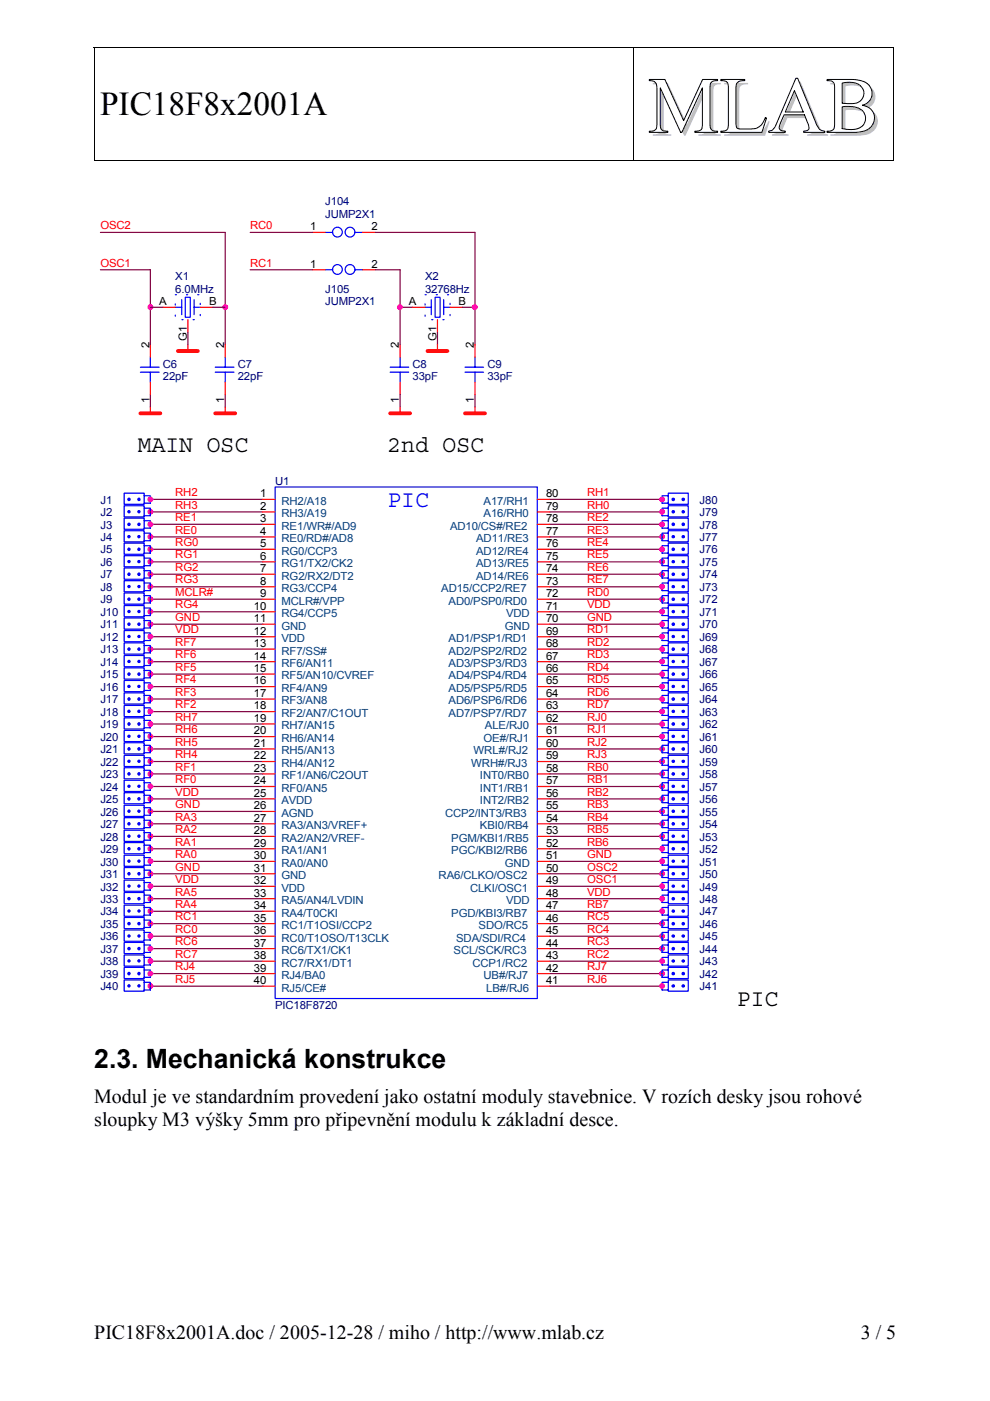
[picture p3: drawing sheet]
<svg xmlns="http://www.w3.org/2000/svg" width="210mm" height="297mm" viewBox="0 0 210 297" stroke-linecap="round" stroke-linejoin="round" font-family="sans-serif">
<defs><g id="words">
<text font-size="16.9" fill="#c0c0c0" x="138.1" y="28.8">MLAB</text>
<text font-size="7.1" x="21.2" y="24.5">PIC18F8x2001A</text>
<text font-size="5.6" x="20" y="226.5">2.3. Mechanická konstrukce</text>
<g font-size="5">
<text x="29.3" y="95.8">MAIN OSC</text>
<text x="82.2" y="95.8">2nd OSC</text>
<text x="156.3" y="213.3">PIC</text>
</g>
<text font-size="5" fill="#00f" x="82.2" y="107.4">PIC</text>
<g font-size="4.2">
<text x="20" y="233.8">Modul je ve standardním provedení jako ostatní moduly stavebnice. V rozích desky jsou rohové</text>
<text x="20" y="238.6">sloupky M3 výšky 5mm pro připevnění modulu k základní desce.</text>
<text x="20" y="283.8">PIC18F8x2001A.doc / 2005-12-28 / miho / http://www.mlab.cz</text>
<text x="182.5" y="283.8">3 / 5</text>
</g>
<g font-size="2.4" fill="#000080">
<text x="69" y="43.5">J104</text>
<text x="69" y="46.2">JUMP2X1</text>
<text x="37.2" y="59.4">X1</text>
<text x="90.1" y="59.4">X2</text>
<text x="37.2" y="62.1">6.0MHz</text>
<text x="69" y="62.1">J105</text>
<text x="69" y="64.7">JUMP2X1</text>
<text x="90.1" y="62.1">32768Hz</text>
<text x="34.5" y="77.9">C6</text>
<text x="50.4" y="77.9">C7</text>
<text x="87.5" y="77.9">C8</text>
<text x="103.3" y="77.9">C9</text>
<text x="34.5" y="80.6">22pF</text>
<text x="50.4" y="80.6">22pF</text>
<text x="87.5" y="80.6">33pF</text>
<text x="103.3" y="80.6">33pF</text>
<text x="21.3" y="106.8">J1</text>
<text x="58.3" y="102.8">U1</text>
<text x="148.3" y="106.8">J80</text>
<text x="21.3" y="112.1">J3</text>
<text x="21.3" y="109.4">J2</text>
<text x="148.3" y="109.4">J79</text>
<text x="148.3" y="112.1">J78</text>
<text x="21.3" y="117.3">J5</text>
<text x="21.3" y="114.7">J4</text>
<text x="148.3" y="117.3">J76</text>
<text x="148.3" y="114.7">J77</text>
<text x="21.3" y="125.3">J8</text>
<text x="21.3" y="120">J6</text>
<text x="21.3" y="122.6">J7</text>
<text x="148.3" y="125.3">J73</text>
<text x="148.3" y="122.6">J74</text>
<text x="148.3" y="120">J75</text>
<text x="21.3" y="127.9">J9</text>
<text x="21.3" y="130.6">J10</text>
<text x="148.3" y="130.6">J71</text>
<text x="148.3" y="127.9">J72</text>
<text x="21.3" y="135.9">J12</text>
<text x="21.3" y="133.2">J11</text>
<text x="148.3" y="133.2">J70</text>
<text x="148.3" y="135.9">J69</text>
<text x="21.3" y="141.2">J14</text>
<text x="21.3" y="138.5">J13</text>
<text x="21.3" y="143.8">J15</text>
<text x="148.3" y="138.5">J68</text>
<text x="148.3" y="143.8">J66</text>
<text x="148.3" y="141.2">J67</text>
<text x="21.3" y="146.5">J16</text>
<text x="21.3" y="149.1">J17</text>
<text x="148.3" y="149.1">J64</text>
<text x="148.3" y="146.5">J65</text>
<text x="21.3" y="151.8">J18</text>
<text x="21.3" y="154.4">J19</text>
<text x="148.3" y="151.8">J63</text>
<text x="148.3" y="154.4">J62</text>
<text x="21.3" y="157.1">J20</text>
<text x="21.3" y="159.7">J21</text>
<text x="148.3" y="157.1">J61</text>
<text x="148.3" y="159.7">J60</text>
<text x="21.3" y="167.6">J24</text>
<text x="21.3" y="165">J23</text>
<text x="21.3" y="162.3">J22</text>
<text x="148.3" y="162.3">J59</text>
<text x="148.3" y="167.6">J57</text>
<text x="148.3" y="165">J58</text>
<text x="21.3" y="170.3">J25</text>
<text x="21.3" y="172.9">J26</text>
<text x="148.3" y="172.9">J55</text>
<text x="148.3" y="170.3">J56</text>
<text x="21.3" y="175.6">J27</text>
<text x="21.3" y="178.2">J28</text>
<text x="148.3" y="178.2">J53</text>
<text x="148.3" y="175.6">J54</text>
<text x="21.3" y="183.5">J30</text>
<text x="21.3" y="180.8">J29</text>
<text x="148.3" y="180.8">J52</text>
<text x="148.3" y="183.5">J51</text>
<text x="21.3" y="186.1">J31</text>
<text x="21.3" y="188.8">J32</text>
<text x="21.3" y="191.4">J33</text>
<text x="148.3" y="191.4">J48</text>
<text x="148.3" y="188.8">J49</text>
<text x="148.3" y="186.1">J50</text>
<text x="21.3" y="194.1">J34</text>
<text x="21.3" y="196.7">J35</text>
<text x="148.3" y="194.1">J47</text>
<text x="148.3" y="196.7">J46</text>
<text x="21.3" y="202">J37</text>
<text x="21.3" y="199.4">J36</text>
<text x="148.3" y="202">J44</text>
<text x="148.3" y="199.4">J45</text>
<text x="21.3" y="204.7">J38</text>
<text x="21.3" y="207.3">J39</text>
<text x="21.3" y="210">J40</text>
<text x="148.3" y="204.7">J43</text>
<text x="148.3" y="210">J41</text>
<text x="148.3" y="207.3">J42</text>
<text x="58.3" y="213.9">PIC18F8720</text>
</g>
<g font-size="2.4" fill="#f00">
<text x="21.3" y="48.6">OSC2</text>
<text x="53" y="48.6">RC0</text>
<text x="21.3" y="56.5">OSC1</text>
<text x="53" y="56.5">RC1</text>
<text x="37.2" y="107.8">RH3</text>
<text x="37.2" y="105.2">RH2</text>
<text x="124.5" y="107.8">RH0</text>
<text x="124.5" y="105.2">RH1</text>
<text x="37.2" y="113.1">RE0</text>
<text x="37.2" y="110.5">RE1</text>
<text x="124.5" y="110.5">RE2</text>
<text x="124.5" y="113.1">RE3</text>
<text x="37.2" y="118.4">RG1</text>
<text x="37.2" y="115.8">RG0</text>
<text x="124.5" y="118.4">RE5</text>
<text x="124.5" y="115.8">RE4</text>
<text x="37.2" y="123.7">RG3</text>
<text x="37.2" y="121.1">RG2</text>
<text x="124.5" y="123.7">RE7</text>
<text x="124.5" y="121.1">RE6</text>
<text x="37.2" y="131.7">GND</text>
<text x="37.2" y="126.4">MCLR#</text>
<text x="37.2" y="129">RG4</text>
<text x="124.5" y="126.4">RD0</text>
<text x="124.5" y="129">VDD</text>
<text x="124.5" y="131.7">GND</text>
<text x="37.2" y="134.3">VDD</text>
<text x="37.2" y="136.9">RF7</text>
<text x="124.5" y="136.9">RD2</text>
<text x="124.5" y="134.3">RD1</text>
<text x="37.2" y="139.6">RF6</text>
<text x="37.2" y="142.2">RF5</text>
<text x="124.5" y="139.6">RD3</text>
<text x="124.5" y="142.2">RD4</text>
<text x="37.2" y="147.5">RF3</text>
<text x="37.2" y="144.9">RF4</text>
<text x="124.5" y="147.5">RD6</text>
<text x="124.5" y="144.9">RD5</text>
<text x="37.2" y="155.4">RH6</text>
<text x="37.2" y="150.2">RF2</text>
<text x="37.2" y="152.8">RH7</text>
<text x="124.5" y="150.2">RD7</text>
<text x="124.5" y="155.4">RJ1</text>
<text x="124.5" y="152.8">RJ0</text>
<text x="37.2" y="158.1">RH5</text>
<text x="37.2" y="160.7">RH4</text>
<text x="124.5" y="158.1">RJ2</text>
<text x="124.5" y="160.7">RJ3</text>
<text x="37.2" y="166">RF0</text>
<text x="37.2" y="163.4">RF1</text>
<text x="124.5" y="163.4">RB0</text>
<text x="124.5" y="166">RB1</text>
<text x="37.2" y="174">RA3</text>
<text x="37.2" y="168.7">VDD</text>
<text x="37.2" y="171.3">GND</text>
<text x="124.5" y="174">RB4</text>
<text x="124.5" y="171.3">RB3</text>
<text x="124.5" y="168.7">RB2</text>
<text x="37.2" y="179.3">RA1</text>
<text x="37.2" y="176.6">RA2</text>
<text x="124.5" y="179.3">RB6</text>
<text x="124.5" y="176.6">RB5</text>
<text x="37.2" y="181.9">RA0</text>
<text x="37.2" y="184.6">GND</text>
<text x="124.5" y="181.9">GND</text>
<text x="124.5" y="184.6">OSC2</text>
<text x="37.2" y="189.9">RA5</text>
<text x="37.2" y="187.2">VDD</text>
<text x="124.5" y="187.2">OSC1</text>
<text x="124.5" y="189.9">VDD</text>
<text x="37.2" y="192.5">RA4</text>
<text x="37.2" y="195.2">RC1</text>
<text x="37.2" y="197.8">RC0</text>
<text x="124.5" y="197.8">RC4</text>
<text x="124.5" y="192.5">RB7</text>
<text x="124.5" y="195.2">RC5</text>
<text x="37.2" y="200.4">RC6</text>
<text x="37.2" y="203.1">RC7</text>
<text x="124.5" y="203.1">RC2</text>
<text x="124.5" y="200.4">RC3</text>
<text x="37.2" y="205.7">RJ4</text>
<text x="37.2" y="208.4">RJ5</text>
<text x="124.5" y="208.4">RJ6</text>
<text x="124.5" y="205.7">RJ7</text>
</g>
<g font-size="2.4">
<text x="65.8" y="48.8">1</text>
<text x="78.7" y="48.8">2</text>
<text x="65.8" y="56.8">1</text>
<text x="78.7" y="56.8">2</text>
<text x="33.7" y="64.7">A</text>
<text x="44.3" y="64.7">B</text>
<text x="86.7" y="64.7">A</text>
<text x="97.2" y="64.7">B</text>
<text x="31.7" y="73.9" transform="rotate(-90 31.7 73.9)">2</text>
<text x="39.6" y="72.3" transform="rotate(-90 39.6 72.3)">G1</text>
<text x="47.5" y="73.9" transform="rotate(-90 47.5 73.9)">2</text>
<text x="84.6" y="73.9" transform="rotate(-90 84.6 73.9)">2</text>
<text x="92.5" y="72.3" transform="rotate(-90 92.5 72.3)">G1</text>
<text x="100.5" y="73.9" transform="rotate(-90 100.5 73.9)">2</text>
<text x="31.7" y="85.5" transform="rotate(-90 31.7 85.5)">1</text>
<text x="47.5" y="85.5" transform="rotate(-90 47.5 85.5)">1</text>
<text x="84.6" y="85.5" transform="rotate(-90 84.6 85.5)">1</text>
<text x="100.5" y="85.5" transform="rotate(-90 100.5 85.5)">1</text>
<text x="55.2" y="105.5">1</text>
<text x="115.8" y="105.5">80</text>
<text x="55.2" y="108.1">2</text>
<text x="55.2" y="110.7">3</text>
<text x="55.2" y="113.4">4</text>
<text x="115.8" y="113.4">77</text>
<text x="115.8" y="110.7">78</text>
<text x="115.8" y="108.1">79</text>
<text x="55.2" y="116">5</text>
<text x="55.2" y="118.7">6</text>
<text x="115.8" y="118.7">75</text>
<text x="115.8" y="116">76</text>
<text x="55.2" y="121.3">7</text>
<text x="55.2" y="124">8</text>
<text x="115.8" y="124">73</text>
<text x="115.8" y="121.3">74</text>
<text x="53.8" y="129.2">10</text>
<text x="53.8" y="131.9">11</text>
<text x="55.2" y="126.6">9</text>
<text x="115.8" y="131.9">70</text>
<text x="115.8" y="129.2">71</text>
<text x="115.8" y="126.6">72</text>
<text x="53.8" y="134.5">12</text>
<text x="53.8" y="137.2">13</text>
<text x="115.8" y="137.2">68</text>
<text x="115.8" y="134.5">69</text>
<text x="53.8" y="139.8">14</text>
<text x="53.8" y="142.5">15</text>
<text x="115.8" y="142.5">66</text>
<text x="115.8" y="139.8">67</text>
<text x="53.8" y="145.1">16</text>
<text x="53.8" y="147.8">17</text>
<text x="115.8" y="147.8">64</text>
<text x="115.8" y="145.1">65</text>
<text x="53.8" y="150.4">18</text>
<text x="53.8" y="153.1">19</text>
<text x="53.8" y="155.7">20</text>
<text x="115.8" y="155.7">61</text>
<text x="115.8" y="153.1">62</text>
<text x="115.8" y="150.4">63</text>
<text x="53.8" y="158.4">21</text>
<text x="53.8" y="161">22</text>
<text x="115.8" y="161">59</text>
<text x="115.8" y="158.4">60</text>
<text x="53.8" y="163.7">23</text>
<text x="53.8" y="166.3">24</text>
<text x="115.8" y="166.3">57</text>
<text x="115.8" y="163.7">58</text>
<text x="53.8" y="169">25</text>
<text x="53.8" y="171.6">26</text>
<text x="115.8" y="171.6">55</text>
<text x="115.8" y="169">56</text>
<text x="53.8" y="174.2">27</text>
<text x="53.8" y="176.9">28</text>
<text x="53.8" y="179.5">29</text>
<text x="115.8" y="179.5">52</text>
<text x="115.8" y="176.9">53</text>
<text x="115.8" y="174.2">54</text>
<text x="53.8" y="182.2">30</text>
<text x="53.8" y="184.8">31</text>
<text x="115.8" y="184.8">50</text>
<text x="115.8" y="182.2">51</text>
<text x="53.8" y="187.5">32</text>
<text x="53.8" y="190.1">33</text>
<text x="115.8" y="190.1">48</text>
<text x="115.8" y="187.5">49</text>
<text x="53.8" y="192.7">34</text>
<text x="53.8" y="195.4">35</text>
<text x="115.8" y="195.4">46</text>
<text x="115.8" y="192.7">47</text>
<text x="53.8" y="198">36</text>
<text x="53.8" y="200.7">37</text>
<text x="53.8" y="203.3">38</text>
<text x="115.8" y="203.3">43</text>
<text x="115.8" y="200.7">44</text>
<text x="115.8" y="198">45</text>
<text x="53.8" y="206">39</text>
<text x="53.8" y="208.6">40</text>
<text x="115.8" y="208.6">41</text>
<text x="115.8" y="206">42</text>
</g>
<g font-size="2.4" fill="#004080">
<text x="59.7" y="107">RH2/A18</text>
<text x="102.5" y="107">A17/RH1</text>
<text x="59.7" y="109.7">RH3/A19</text>
<text x="59.7" y="112.3">RE1/WR#/AD9</text>
<text x="95.4" y="112.3">AD10/CS#/RE2</text>
<text x="102.5" y="109.7">A16/RH0</text>
<text x="59.7" y="115">RE0/RD#/AD8</text>
<text x="59.7" y="117.6">RG0/CCP3</text>
<text x="101" y="117.6">AD12/RE4</text>
<text x="101" y="115">AD11/RE3</text>
<text x="59.7" y="120.3">RG1/TX2/CK2</text>
<text x="59.7" y="122.9">RG2/RX2/DT2</text>
<text x="59.7" y="125.6">RG3/CCP4</text>
<text x="93.6" y="125.6">AD15/CCP2/RE7</text>
<text x="101" y="122.9">AD14/RE6</text>
<text x="101" y="120.3">AD13/RE5</text>
<text x="59.7" y="128.2">MCLR#/VPP</text>
<text x="59.7" y="130.9">RG4/CCP5</text>
<text x="95.1" y="128.2">AD0/PSP0/RD0</text>
<text x="107.3" y="130.9">VDD</text>
<text x="59.7" y="133.5">GND</text>
<text x="59.7" y="136.1">VDD</text>
<text x="95.1" y="136.1">AD1/PSP1/RD1</text>
<text x="107.1" y="133.5">GND</text>
<text x="59.7" y="138.8">RF7/SS#</text>
<text x="59.7" y="141.4">RF6/AN11</text>
<text x="95.1" y="141.4">AD3/PSP3/RD3</text>
<text x="95.1" y="138.8">AD2/PSP2/RD2</text>
<text x="59.7" y="144.1">RF5/AN10/CVREF</text>
<text x="59.7" y="146.7">RF4/AN9</text>
<text x="59.7" y="149.4">RF3/AN8</text>
<text x="95.1" y="149.4">AD6/PSP6/RD6</text>
<text x="95.1" y="146.7">AD5/PSP5/RD5</text>
<text x="95.1" y="144.1">AD4/PSP4/RD4</text>
<text x="59.7" y="152">RF2/AN7/C1OUT</text>
<text x="59.7" y="154.6">RH7/AN15</text>
<text x="95.1" y="152">AD7/PSP7/RD7</text>
<text x="102.8" y="154.6">ALE/RJ0</text>
<text x="59.7" y="157.3">RH6/AN14</text>
<text x="59.7" y="159.9">RH5/AN13</text>
<text x="100.4" y="159.9">WRL#/RJ2</text>
<text x="102.5" y="157.3">OE#/RJ1</text>
<text x="59.7" y="162.6">RH4/AN12</text>
<text x="59.7" y="165.2">RF1/AN6/C2OUT</text>
<text x="59.7" y="167.9">RF0/AN5</text>
<text x="99.9" y="162.6">WRH#/RJ3</text>
<text x="101.8" y="167.9">INT1/RB1</text>
<text x="101.8" y="165.2">INT0/RB0</text>
<text x="59.7" y="170.5">AVDD</text>
<text x="59.7" y="173.2">AGND</text>
<text x="94.4" y="173.2">CCP2/INT3/RB3</text>
<text x="101.8" y="170.5">INT2/RB2</text>
<text x="59.7" y="175.8">RA3/AN3/VREF+</text>
<text x="59.7" y="178.5">RA2/AN2/VREF-</text>
<text x="95.7" y="178.5">PGM/KBI1/RB5</text>
<text x="101.8" y="175.8">KBI0/RB4</text>
<text x="59.7" y="181.1">RA1/AN1</text>
<text x="59.7" y="183.8">RA0/AN0</text>
<text x="95.7" y="181.1">PGC/KBI2/RB6</text>
<text x="107.1" y="183.8">GND</text>
<text x="59.7" y="186.4">GND</text>
<text x="59.7" y="189.1">VDD</text>
<text x="59.7" y="191.7">RA5/AN4/LVDIN</text>
<text x="93" y="186.4">RA6/CLKO/OSC2</text>
<text x="99.7" y="189.1">CLKI/OSC1</text>
<text x="107.3" y="191.7">VDD</text>
<text x="59.7" y="194.4">RA4/T0CKI</text>
<text x="59.7" y="197">RC1/T1OSI/CCP2</text>
<text x="95.7" y="194.4">PGD/KBI3/RB7</text>
<text x="101.5" y="197">SDO/RC5</text>
<text x="59.7" y="199.6">RC0/T1OSO/T13CLK</text>
<text x="59.7" y="202.3">RC6/TX1/CK1</text>
<text x="96.2" y="202.3">SCL/SCK/RC3</text>
<text x="96.7" y="199.6">SDA/SDI/RC4</text>
<text x="59.7" y="204.9">RC7/RX1/DT1</text>
<text x="59.7" y="207.6">RJ4/BA0</text>
<text x="100.2" y="204.9">CCP1/RC2</text>
<text x="102.5" y="207.6">UB#/RJ7</text>
<text x="59.7" y="210.2">RJ5/CE#</text>
<text x="103.1" y="210.2">LB#/RJ6</text>
</g>
</g></defs>
<path d="M137.7 16.8h3.3l3.9 8.8 4.1-8.8h3.1v.3a1.21 1.21 0 0 0-1.6 1.3v8.2a1.2 1.2 0 0 0 1.6 1.2v.3h-4.8v-.3a1.18 1.18 0 0 0 1.6-1.3v-7.9l-4.3 9.5h-.3l-4.3-9.5v8a1.2 1.2 0 0 0 1.6 1.2v.3h-3.9v-.3a1.21 1.21 0 0 0 1.6-1.3v-8a1.3 1.3 0 0 0-1.6-1.4z" fill="none" stroke="#000" stroke-width=".21"/>
<g fill="#fff">
<path d="M152.8 16.9h5.1z"/>
<path d="M152.8 16.9l5.1 .1z"/>
<path d="M152.8 17h5.1z"/>
<path d="M152.8 17l5.1 .1z"/>
<path d="M152.8 17.1h5.1z"/>
<path d="M153.2 17.1l4.3 .1z"/>
<path d="M153.5 17.2h3.6z"/>
<path d="M153.8 17.2l3.1 .1z"/>
<path d="M153.9 17.3h2.9z"/>
<path d="M154 17.3h2.7z"/>
<path d="M154 17.3l2.6 .1z"/>
<path d="M154.1 17.4h2.4z"/>
<path d="M154.1 17.4l2.4 .1z"/>
<path d="M154.2 17.5h2.2z"/>
<path d="M154.3 17.5l2 .1z"/>
<path d="M154.3 17.6h2z"/>
<path d="M154.3 17.6l2 .1z"/>
<path d="M154.3 17.7h2z"/>
<path d="M154.3 17.7l1.9 .1z"/>
<path d="M154.3 17.8h1.9z"/>
<path d="M154.3 17.8l1.9 .1z"/>
<path d="M154.3 17.9h1.8z"/>
<path d="M154.4 17.9l1.7 .1z"/>
<path d="M154.4 18h1.7z"/>
<path d="M154.4 18l1.7 .1z"/>
<path d="M154.4 18.1h1.7z"/>
<path d="M154.4 18.1l1.7 .1z"/>
<path d="M154.4 18.2h1.7z"/>
<path d="M154.4 18.2l1.7 .1z"/>
<path d="M154.4 18.3h1.7z"/>
<path d="M154.4 18.3l1.7 .1z"/>
<path d="M154.4 18.4h1.7z"/>
<path d="M154.4 18.4h1.6z"/>
<path d="M154.4 18.4l1.6 .1z"/>
<path d="M154.4 18.5h1.6z"/>
<path d="M154.4 18.5l1.6 .1z"/>
<path d="M154.4 18.6h1.6z"/>
<path d="M154.4 18.6l1.6 .1z"/>
<path d="M154.4 18.7h1.6z"/>
<path d="M154.4 18.7l1.6 .1z"/>
<path d="M154.4 18.8h1.6z"/>
<path d="M154.4 18.8l1.6 .1z"/>
<path d="M154.4 18.9h1.6z"/>
<path d="M154.4 18.9l1.6 .1z"/>
<path d="M154.4 19h1.6z"/>
<path d="M154.4 19l1.6 .1z"/>
<path d="M154.4 19.1h1.6z"/>
<path d="M154.4 19.1l1.6 .1z"/>
<path d="M154.4 19.2h1.6z"/>
<path d="M154.4 19.2l1.6 .1z"/>
<path d="M154.4 19.3h1.6z"/>
<path d="M154.4 19.3l1.6 .1z"/>
<path d="M154.4 19.4h1.6z"/>
<path d="M154.4 19.4l1.6 .1z"/>
<path d="M154.4 19.5h1.6z"/>
<path d="M154.4 19.5l1.6 .1z"/>
<path d="M154.4 19.6h1.6z"/>
<path d="M154.4 19.6l1.6 .1z"/>
<path d="M154.4 19.7h1.6z"/>
<path d="M154.4 19.7l1.6 .1z"/>
<path d="M154.4 19.8h1.6z"/>
<path d="M154.4 19.8l1.6 .1z"/>
<path d="M154.4 19.9h1.6z"/>
<path d="M154.4 19.9l1.6 .1z"/>
<path d="M154.4 20h1.6z"/>
<path d="M154.4 20l1.6 .1z"/>
<path d="M154.4 20.1h1.6z"/>
<path d="M154.4 20.1l1.6 .1z"/>
<path d="M154.4 20.2h1.6z"/>
<path d="M154.4 20.2l1.6 .1z"/>
<path d="M154.4 20.3h1.6z"/>
<path d="M154.4 20.3l1.6 .1z"/>
<path d="M154.4 20.4h1.6z"/>
<path d="M154.4 20.4l1.6 .1z"/>
<path d="M154.4 20.5h1.6z"/>
<path d="M154.4 20.5l1.6 .1z"/>
<path d="M154.4 20.6h1.6z"/>
<path d="M154.4 20.6l1.6 .1z"/>
<path d="M154.4 20.7h1.6z"/>
<path d="M154.4 20.7l1.6 .1z"/>
<path d="M154.4 20.8h1.6z"/>
<path d="M154.4 20.8l1.6 .1z"/>
<path d="M154.4 20.9h1.6z"/>
<path d="M154.4 20.9l1.6 .1z"/>
<path d="M154.4 21h1.6z"/>
<path d="M154.4 21l1.6 .1z"/>
<path d="M154.4 21.1h1.6z"/>
<path d="M154.4 21.1l1.6 .1z"/>
<path d="M154.4 21.2h1.6z"/>
<path d="M154.4 21.2l1.6 .1z"/>
<path d="M154.4 21.3h1.6z"/>
<path d="M154.4 21.3l1.6 .1z"/>
<path d="M154.4 21.4h1.6z"/>
<path d="M154.4 21.4l1.6 .1z"/>
<path d="M154.4 21.5h1.6z"/>
<path d="M154.4 21.5l1.6 .1z"/>
<path d="M154.4 21.6h1.6z"/>
<path d="M154.4 21.6l1.6 .1z"/>
<path d="M154.4 21.7h1.6z"/>
<path d="M154.4 21.7l1.6 .1z"/>
<path d="M154.4 21.8h1.6z"/>
<path d="M154.4 21.8l1.6 .1z"/>
<path d="M154.4 21.9h1.6z"/>
<path d="M154.4 21.9l1.6 .1z"/>
<path d="M154.4 22h1.6z"/>
<path d="M154.4 22l1.6 .1z"/>
<path d="M154.4 22.1h1.6z"/>
<path d="M154.4 22.1l1.6 .1z"/>
<path d="M154.4 22.2h1.6z"/>
<path d="M154.4 22.2l1.6 .1z"/>
<path d="M154.4 22.3h1.6z"/>
<path d="M154.4 22.3l1.6 .1z"/>
<path d="M154.4 22.4h1.6z"/>
<path d="M154.4 22.4l1.6 .1z"/>
<path d="M154.4 22.5h1.6z"/>
<path d="M154.4 22.5l1.6 .1z"/>
<path d="M154.4 22.6h1.6z"/>
<path d="M154.4 22.6l1.6 .1z"/>
<path d="M154.4 22.7h1.6z"/>
<path d="M154.4 22.7l1.6 .1z"/>
<path d="M154.4 22.8h1.6z"/>
<path d="M154.4 22.8l1.6 .1z"/>
<path d="M154.4 22.9h1.6z"/>
<path d="M154.4 22.9l1.6 .1z"/>
<path d="M154.4 23h1.6z"/>
<path d="M154.4 23l1.6 .1z"/>
<path d="M154.4 23.1h1.6z"/>
<path d="M154.4 23.1l1.6 .1z"/>
<path d="M154.4 23.2h1.6z"/>
<path d="M154.4 23.2l1.6 .1z"/>
<path d="M154.4 23.3h1.6z"/>
<path d="M154.4 23.3l1.6 .1z"/>
<path d="M154.4 23.4h1.6z"/>
<path d="M154.4 23.4l1.6 .1z"/>
<path d="M154.4 23.5h1.6z"/>
<path d="M154.4 23.5l1.6 .1z"/>
<path d="M154.4 23.6h1.6z"/>
<path d="M154.4 23.6l1.6 .1z"/>
<path d="M154.4 23.7h1.6z"/>
<path d="M154.4 23.7l1.6 .1z"/>
<path d="M154.4 23.8h1.6z"/>
<path d="M154.4 23.8l1.6 .1z"/>
<path d="M154.4 23.9h1.6z"/>
<path d="M154.4 23.9l1.6 .1z"/>
<path d="M154.4 24h1.6z"/>
<path d="M154.4 24l1.6 .1z"/>
<path d="M154.4 24.1h1.6z"/>
<path d="M154.4 24.1l1.6 .1z"/>
<path d="M154.4 24.2h1.6z"/>
<path d="M154.4 24.2l1.6 .1z"/>
<path d="M154.4 24.3h1.6z"/>
<path d="M154.4 24.3l1.6 .1z"/>
<path d="M154.4 24.4h1.6z"/>
<path d="M154.4 24.4l1.6 .1z"/>
<path d="M154.4 24.5h1.6z"/>
<path d="M154.4 24.5l1.6 .1z"/>
<path d="M154.4 24.6h1.6z"/>
<path d="M154.4 24.6l1.6 .1z"/>
<path d="M154.4 24.7h1.6z"/>
<path d="M154.4 24.7l1.6 .1z"/>
<path d="M154.4 24.8h1.6z"/>
<path d="M154.4 24.8l1.6 .1z"/>
<path d="M154.4 24.9h1.6z"/>
<path d="M154.4 24.9l1.6 .1z"/>
<path d="M154.4 25h1.6z"/>
<path d="M154.4 25l1.6 .1z"/>
<path d="M162.3 25l.2 .1z"/>
<path d="M154.4 25.1h1.6z"/>
<path d="M162.2 25.1h.3z"/>
<path d="M154.4 25.1l1.6 .1z"/>
<path d="M162.2 25.1l.3 .1z"/>
<path d="M154.4 25.2h1.6z"/>
<path d="M162.2 25.2h.3z"/>
<path d="M154.4 25.2l1.6 .1z"/>
<path d="M162.2 25.2l.3 .1z"/>
<path d="M154.4 25.3h1.6z"/>
<path d="M162.1 25.3h.3z"/>
<path d="M154.4 25.3l1.6 .1z"/>
<path d="M162.1 25.3l.3 .1z"/>
<path d="M154.4 25.4h1.6z"/>
<path d="M162.1 25.4h.3z"/>
<path d="M154.4 25.4l1.6 .1z"/>
<path d="M162.1 25.4l.3 .1z"/>
<path d="M154.4 25.5h1.6z"/>
<path d="M162.1 25.5h.3z"/>
<path d="M162.1 25.5h.2z"/>
<path d="M154.4 25.5l1.6 .1z"/>
<path d="M162 25.5l.3 .1z"/>
<path d="M154.4 25.6h1.6z"/>
<path d="M162 25.6h.3z"/>
<path d="M154.4 25.6l1.6 .1z"/>
<path d="M162 25.6l.3 .1z"/>
<path d="M154.4 25.7h1.6z"/>
<path d="M162 25.7h.3z"/>
<path d="M154.4 25.7l1.6 .1z"/>
<path d="M161.9 25.7l.4 .1z"/>
<path d="M154.4 25.8h1.6z"/>
<path d="M161.9 25.8h.4z"/>
<path d="M154.4 25.8l1.6 .1z"/>
<path d="M161.9 25.8l.4 .1z"/>
<path d="M154.4 25.9h1.6z"/>
<path d="M161.8 25.9h.5z"/>
<path d="M154.4 25.9l1.6 .1z"/>
<path d="M161.8 25.9l.4 .1z"/>
<path d="M154.4 26h1.6z"/>
<path d="M161.8 26h.4z"/>
<path d="M154.4 26l1.6 .1z"/>
<path d="M161.8 26l.4 .1z"/>
<path d="M154.4 26.1h1.6z"/>
<path d="M161.8 26.1h.4z"/>
<path d="M161.7 26.1h.5z"/>
<path d="M154.4 26.1l1.6 .1z"/>
<path d="M161.7 26.1l.5 .1z"/>
<path d="M154.4 26.2h1.6z"/>
<path d="M161.7 26.2h.4z"/>
<path d="M154.4 26.2l1.6 .1z"/>
<path d="M161.6 26.2l.5 .1z"/>
<path d="M154.4 26.3h1.6z"/>
<path d="M161.6 26.3h.5z"/>
<path d="M154.4 26.3l1.6 .1z"/>
<path d="M161.6 26.3l.5 .1z"/>
<path d="M154.4 26.4h1.6z"/>
<path d="M161.5 26.4h.6z"/>
<path d="M154.4 26.4l1.6 .1z"/>
<path d="M161.5 26.4l.6 .1z"/>
<path d="M154.4 26.5h1.6z"/>
<path d="M161.5 26.5h.6z"/>
<path d="M154.4 26.5l1.7 .1z"/>
<path d="M161.4 26.5l.7 .1z"/>
<path d="M154.4 26.6h1.7z"/>
<path d="M161.4 26.6h.7z"/>
<path d="M161.3 26.6h.7z"/>
<path d="M154.4 26.6l1.7 .1z"/>
<path d="M161.2 26.6l.8 .1z"/>
<path d="M154.4 26.7h1.7z"/>
<path d="M161.2 26.7h.8z"/>
<path d="M154.4 26.7l1.7 .1z"/>
<path d="M161.2 26.7l.8 .1z"/>
<path d="M154.4 26.8h1.7z"/>
<path d="M161.1 26.8h.9z"/>
<path d="M154.4 26.8l1.7 .1z"/>
<path d="M161 26.8l1 .1z"/>
<path d="M154.4 26.9h1.7z"/>
<path d="M161 26.9h.9z"/>
<path d="M154.4 26.9l1.8 .1z"/>
<path d="M160.9 26.9l1 .1z"/>
<path d="M154.4 27h1.8z"/>
<path d="M160.8 27h1.1z"/>
<path d="M154.4 27l1.8 .1z"/>
<path d="M160.7 27l1.2 .1z"/>
<path d="M154.3 27.1h1.9z"/>
<path d="M160.7 27.1h1.2z"/>
<path d="M154.3 27.1l2 .1z"/>
<path d="M160.6 27.1l1.2 .1z"/>
<path d="M154.3 27.2h2z"/>
<path d="M160.5 27.2h1.3z"/>
<path d="M160.4 27.2h1.4z"/>
<path d="M154.3 27.2l2.1 .1z"/>
<path d="M160.2 27.2l1.6 .1z"/>
<path d="M154.3 27.3h2.2z"/>
<path d="M160.1 27.3h1.7z"/>
<path d="M154.3 27.3l2.3 .1z"/>
<path d="M159.7 27.3l2.1 .1z"/>
<path d="M154.3 27.4h7.5z"/>
<path d="M154.2 27.4l7.6 .1z"/>
<path d="M154.2 27.5h7.6z"/>
<path d="M154.2 27.5h7.5z"/>
<path d="M154.1 27.5l7.6 .1z"/>
<path d="M154.1 27.6h7.6z"/>
<path d="M154 27.6l7.7 .1z"/>
<path d="M153.9 27.7h7.8z"/>
<path d="M153.8 27.7h7.9z"/>
<path d="M153.7 27.7l8 .1z"/>
<path d="M153.6 27.8h8z"/>
<path d="M152.8 27.8l8.8 .1z"/>
<path d="M152.8 27.9h8.8z"/>
<path d="M152.8 27.9l8.8 .1z"/>
<path d="M152.8 28h8.8z"/>
<path d="M152.8 28l8.7 .1z"/>
</g>
<path d="M152.8 16.8h5.1v.3a1.43 1.43 0 0 0-1.9 1.4v7.9l.2 .6 .3 .3h.4h2.3a2.98 2.98 0 0 0 3.1-2.3h.2l-1 3.1h-8.7v-.3a1.18 1.18 0 0 0 1.6-1.3v-8.2a1.2 1.2 0 0 0-1.6-1.2z" fill="none" stroke="#000" stroke-width=".21"/>
<g fill="#fff">
<path d="M168.7 16.6l.4 .1z"/>
<path d="M168.7 16.7h.4z"/>
<path d="M168.7 16.7h.5z"/>
<path d="M168.7 16.7l.5 .1z"/>
<path d="M168.7 16.8h.5z"/>
<path d="M168.7 16.8l.5 .1z"/>
<path d="M168.6 16.9h.6z"/>
<path d="M168.6 16.9l.6 .1z"/>
<path d="M168.6 17h.6z"/>
<path d="M168.6 17h.7z"/>
<path d="M168.6 17l.7 .1z"/>
<path d="M168.5 17.1h.8z"/>
<path d="M168.5 17.1l.8 .1z"/>
<path d="M168.5 17.2h.8z"/>
<path d="M168.5 17.2l.9 .1z"/>
<path d="M168.5 17.3h.9z"/>
<path d="M168.4 17.3h1z"/>
<path d="M168.4 17.3l1 .1z"/>
<path d="M168.4 17.4h1z"/>
<path d="M168.4 17.4l1.1 .1z"/>
<path d="M168.4 17.5h1.1z"/>
<path d="M168.4 17.5l1.1 .1z"/>
<path d="M168.3 17.6h1.2z"/>
<path d="M168.3 17.6l1.2 .1z"/>
<path d="M168.3 17.7h1.2z"/>
<path d="M168.3 17.7l1.3 .1z"/>
<path d="M168.2 17.8h1.4z"/>
<path d="M168.2 17.8l1.4 .1z"/>
<path d="M168.2 17.9h1.4z"/>
<path d="M168.2 17.9l1.5 .1z"/>
<path d="M168.1 18h1.6z"/>
<path d="M168.1 18l1.6 .1z"/>
<path d="M168.1 18.1h1.6z"/>
<path d="M168.1 18.1l1.7 .1z"/>
<path d="M168.1 18.2h1.7z"/>
<path d="M168.1 18.2l1.7 .1z"/>
<path d="M168 18.3h1.8z"/>
<path d="M168 18.3l1.8 .1z"/>
<path d="M168 18.4h1.8z"/>
<path d="M168 18.4l1.9 .1z"/>
<path d="M167.9 18.5h2z"/>
<path d="M167.9 18.5l2 .1z"/>
<path d="M167.9 18.6h2z"/>
<path d="M167.9 18.6l2.1 .1z"/>
<path d="M167.9 18.7h2.1z"/>
<path d="M167.9 18.7l2.1 .1z"/>
<path d="M167.8 18.8h2.2z"/>
<path d="M167.8 18.8l2.2 .1z"/>
<path d="M167.8 18.9h2.3z"/>
<path d="M167.8 18.9l2.3 .1z"/>
<path d="M167.7 19h2.4z"/>
<path d="M167.7 19l2.4 .1z"/>
<path d="M167.7 19.1h2.4z"/>
<path d="M167.7 19.1l2.4 .1z"/>
<path d="M167.6 19.2h2.6z"/>
<path d="M167.6 19.2l2.6 .1z"/>
<path d="M167.6 19.3h2.6z"/>
<path d="M167.6 19.3l.8 .1z"/>
<path d="M168.5 19.3l1.7 .1z"/>
<path d="M167.6 19.4h.8z"/>
<path d="M168.5 19.4h1.8z"/>
<path d="M167.6 19.4l.8 .1z"/>
<path d="M168.5 19.4l1.8 .1z"/>
<path d="M167.5 19.5h.9z"/>
<path d="M168.5 19.5h1.8z"/>
<path d="M167.5 19.5h.8z"/>
<path d="M167.5 19.5l.8 .1z"/>
<path d="M168.6 19.5l1.7 .1z"/>
<path d="M167.5 19.6h.8z"/>
<path d="M168.6 19.6h1.7z"/>
<path d="M167.5 19.6l.8 .1z"/>
<path d="M168.6 19.6l1.7 .1z"/>
<path d="M167.4 19.7h.9z"/>
<path d="M168.6 19.7h1.7z"/>
<path d="M167.4 19.7h.8z"/>
<path d="M168.7 19.7h1.7z"/>
<path d="M167.4 19.7l.8 .1z"/>
<path d="M168.7 19.7l1.7 .1z"/>
<path d="M167.4 19.8h.8z"/>
<path d="M168.7 19.8h1.7z"/>
<path d="M167.4 19.8l.8 .1z"/>
<path d="M168.7 19.8l1.7 .1z"/>
<path d="M167.3 19.9h.9z"/>
<path d="M168.7 19.9h1.8z"/>
<path d="M167.3 19.9l.8 .1z"/>
<path d="M168.7 19.9l1.8 .1z"/>
<path d="M167.3 20h.8z"/>
<path d="M168.7 20h1.8z"/>
<path d="M167.3 20l.8 .1z"/>
<path d="M168.8 20l1.7 .1z"/>
<path d="M167.3 20.1h.8z"/>
<path d="M168.8 20.1h1.8z"/>
<path d="M167.3 20.1l.8 .1z"/>
<path d="M168.8 20.1l1.8 .1z"/>
<path d="M167.2 20.2h.9z"/>
<path d="M168.8 20.2h1.8z"/>
<path d="M167.2 20.2l.8 .1z"/>
<path d="M168.8 20.2l1.8 .1z"/>
<path d="M167.2 20.3h.8z"/>
<path d="M168.9 20.3h1.7z"/>
<path d="M167.1 20.3l.9 .1z"/>
<path d="M168.9 20.3l1.7 .1z"/>
<path d="M167.1 20.4h.8z"/>
<path d="M168.9 20.4h1.7z"/>
<path d="M167.1 20.4l.8 .1z"/>
<path d="M169 20.4l1.7 .1z"/>
<path d="M167.1 20.5h.8z"/>
<path d="M169 20.5h1.7z"/>
<path d="M167.1 20.5l.8 .1z"/>
<path d="M169 20.5l1.7 .1z"/>
<path d="M167 20.6h.9z"/>
<path d="M169 20.6h1.7z"/>
<path d="M167 20.6l.9 .1z"/>
<path d="M169 20.6l1.8 .1z"/>
<path d="M167 20.7h.8z"/>
<path d="M169 20.7h1.8z"/>
<path d="M167 20.7l.8 .1z"/>
<path d="M169 20.7l1.8 .1z"/>
<path d="M167 20.8h.8z"/>
<path d="M169.1 20.8h1.7z"/>
<path d="M169.1 20.8h1.8z"/>
<path d="M166.9 20.8l.9 .1z"/>
<path d="M169.1 20.8l1.8 .1z"/>
<path d="M166.9 20.9h.8z"/>
<path d="M169.1 20.9h1.8z"/>
<path d="M166.9 20.9l.8 .1z"/>
<path d="M169.1 20.9l1.8 .1z"/>
<path d="M166.9 21h.8z"/>
<path d="M169.2 21h1.7z"/>
<path d="M166.9 21l.8 .1z"/>
<path d="M169.2 21l1.7 .1z"/>
<path d="M166.8 21.1h.9z"/>
<path d="M169.2 21.1h1.7z"/>
<path d="M166.8 21.1h.8z"/>
<path d="M166.8 21.1l.8 .1z"/>
<path d="M169.2 21.1l1.8 .1z"/>
<path d="M166.8 21.2h.8z"/>
<path d="M169.2 21.2h1.8z"/>
<path d="M166.8 21.2l.8 .1z"/>
<path d="M169.2 21.2l1.8 .1z"/>
<path d="M166.8 21.3h.8z"/>
<path d="M169.3 21.3h1.7z"/>
<path d="M166.8 21.3l.8 .1z"/>
<path d="M169.3 21.3l1.7 .1z"/>
<path d="M166.7 21.4h.9z"/>
<path d="M169.3 21.4h1.8z"/>
<path d="M166.7 21.4h.8z"/>
<path d="M166.7 21.4l.8 .1z"/>
<path d="M169.3 21.4l1.8 .1z"/>
<path d="M166.7 21.5h.8z"/>
<path d="M169.4 21.5h1.7z"/>
<path d="M166.7 21.5l.8 .1z"/>
<path d="M169.4 21.5l1.7 .1z"/>
<path d="M166.6 21.6h.8z"/>
<path d="M169.4 21.6h1.8z"/>
<path d="M166.6 21.6l.8 .1z"/>
<path d="M169.4 21.6l1.8 .1z"/>
<path d="M166.6 21.7h.8z"/>
<path d="M169.4 21.7h1.8z"/>
<path d="M169.5 21.7h1.7z"/>
<path d="M166.5 21.7l.9 .1z"/>
<path d="M169.5 21.7l1.7 .1z"/>
<path d="M166.5 21.8h.8z"/>
<path d="M169.5 21.8h1.7z"/>
<path d="M166.5 21.8l.8 .1z"/>
<path d="M169.5 21.8l1.7 .1z"/>
<path d="M166.5 21.9h.8z"/>
<path d="M169.5 21.9h1.8z"/>
<path d="M166.5 21.9l.8 .1z"/>
<path d="M169.5 21.9l1.8 .1z"/>
<path d="M166.5 22h.8z"/>
<path d="M169.6 22h1.7z"/>
<path d="M166.4 22l.9 .1z"/>
<path d="M169.6 22l1.7 .1z"/>
<path d="M166.4 22.1h.8z"/>
<path d="M169.6 22.1h1.8z"/>
<path d="M166.4 22.1l.8 .1z"/>
<path d="M169.6 22.1l1.8 .1z"/>
<path d="M166.4 22.2h.8z"/>
<path d="M169.6 22.2h1.8z"/>
<path d="M169.7 22.2h1.7z"/>
<path d="M166.3 22.2l.8 .1z"/>
<path d="M169.7 22.2l1.7 .1z"/>
<path d="M166.3 22.3h.8z"/>
<path d="M169.7 22.3h1.7z"/>
<path d="M166.3 22.3l.8 .1z"/>
<path d="M169.7 22.3l1.7 .1z"/>
<path d="M166.3 22.4h.8z"/>
<path d="M169.7 22.4h1.8z"/>
<path d="M166.3 22.4l.8 .1z"/>
<path d="M169.8 22.4l1.7 .1z"/>
<path d="M166.2 22.5h.8z"/>
<path d="M169.8 22.5h1.7z"/>
<path d="M166.2 22.5l.8 .1z"/>
<path d="M169.8 22.5l1.7 .1z"/>
<path d="M166.2 22.6h.8z"/>
<path d="M169.8 22.6h1.8z"/>
<path d="M166.2 22.6l.8 .1z"/>
<path d="M169.8 22.6l1.8 .1z"/>
<path d="M166.2 22.7h.8z"/>
<path d="M169.8 22.7h1.8z"/>
<path d="M166.2 22.7l.8 .1z"/>
<path d="M169.9 22.7l1.7 .1z"/>
<path d="M166.1 22.8h.8z"/>
<path d="M169.9 22.8h1.7z"/>
<path d="M169.9 22.8h1.8z"/>
<path d="M166.1 22.8l.8 .1z"/>
<path d="M169.9 22.8l1.8 .1z"/>
<path d="M166.1 22.9h.8z"/>
<path d="M169.9 22.9h1.8z"/>
<path d="M166 22.9l.9 .1z"/>
<path d="M170 22.9l1.7 .1z"/>
<path d="M166 23h.8z"/>
<path d="M170 23h1.7z"/>
<path d="M166 23l.8 .1z"/>
<path d="M170 23l1.7 .1z"/>
<path d="M166 23.1h.8z"/>
<path d="M170 23.1h1.7z"/>
<path d="M170 23.1h1.8z"/>
<path d="M165.9 23.1l.9 .1z"/>
<path d="M170.1 23.1l1.7 .1z"/>
<path d="M165.9 23.2h.9z"/>
<path d="M170.1 23.2h1.7z"/>
<path d="M165.9 23.2l.9 .1z"/>
<path d="M170.1 23.2l1.7 .1z"/>
<path d="M165.9 23.3h.8z"/>
<path d="M170.1 23.3h1.7z"/>
<path d="M170.1 23.3h1.8z"/>
<path d="M165.9 23.3l.8 .1z"/>
<path d="M170.1 23.3l1.8 .1z"/>
<path d="M165.9 23.4h.8z"/>
<path d="M170.1 23.4h1.8z"/>
<path d="M165.8 23.4l.8 .1z"/>
<path d="M170.2 23.4l1.7 .1z"/>
<path d="M165.8 23.5h.8z"/>
<path d="M170.2 23.5h1.7z"/>
<path d="M165.8 23.5l.8 .1z"/>
<path d="M170.2 23.5l1.8 .1z"/>
<path d="M165.8 23.6h.8z"/>
<path d="M170.2 23.6h1.8z"/>
<path d="M165.7 23.6l.8 .1z"/>
<path d="M170.3 23.6l1.7 .1z"/>
<path d="M165.7 23.7h.8z"/>
<path d="M170.3 23.7h1.7z"/>
<path d="M165.7 23.7l.8 .1z"/>
<path d="M170.3 23.7l1.7 .1z"/>
<path d="M165.7 23.8h6.3z"/>
<path d="M165.7 23.8l6.4 .1z"/>
<path d="M165.7 23.9h6.4z"/>
<path d="M165.6 23.9l6.5 .1z"/>
<path d="M165.6 24h6.5z"/>
<path d="M165.6 24l6.6 .1z"/>
<path d="M165.6 24.1h6.6z"/>
<path d="M165.5 24.1l6.7 .1z"/>
<path d="M165.5 24.2h6.7z"/>
<path d="M165.5 24.2l6.8 .1z"/>
<path d="M165.5 24.3h6.8z"/>
<path d="M165.4 24.3l6.9 .1z"/>
<path d="M165.4 24.4h.8z"/>
<path d="M170.6 24.4h1.7z"/>
<path d="M165.4 24.4l.8 .1z"/>
<path d="M170.6 24.4l1.7 .1z"/>
<path d="M165.4 24.5h.8z"/>
<path d="M170.6 24.5h1.7z"/>
<path d="M165.4 24.5l.8 .1z"/>
<path d="M170.6 24.5l1.8 .1z"/>
<path d="M165.4 24.6h.8z"/>
<path d="M170.6 24.6h1.8z"/>
<path d="M165.3 24.6l.8 .1z"/>
<path d="M170.6 24.6l1.8 .1z"/>
<path d="M165.3 24.7h.8z"/>
<path d="M170.7 24.7h1.7z"/>
<path d="M165.3 24.7l.8 .1z"/>
<path d="M170.7 24.7l1.8 .1z"/>
<path d="M165.3 24.8h.8z"/>
<path d="M170.7 24.8h1.8z"/>
<path d="M165.2 24.8l.8 .1z"/>
<path d="M170.7 24.8l1.8 .1z"/>
<path d="M165.2 24.9h.8z"/>
<path d="M170.8 24.9h1.7z"/>
<path d="M165.2 24.9l.8 .1z"/>
<path d="M170.8 24.9l1.7 .1z"/>
<path d="M165.2 25h.8z"/>
<path d="M170.8 25h1.8z"/>
<path d="M165.2 25h.7z"/>
<path d="M165.1 25l.8 .1z"/>
<path d="M170.8 25l1.8 .1z"/>
<path d="M165.1 25.1h.8z"/>
<path d="M170.9 25.1h1.7z"/>
<path d="M165.1 25.1l.8 .1z"/>
<path d="M170.9 25.1l1.7 .1z"/>
<path d="M165.1 25.2h.8z"/>
<path d="M170.9 25.2h1.7z"/>
<path d="M165.1 25.2l.8 .1z"/>
<path d="M170.9 25.2l1.7 .1z"/>
<path d="M165.1 25.3h.8z"/>
<path d="M170.9 25.3h1.7z"/>
<path d="M165.1 25.3h.7z"/>
<path d="M170.9 25.3h1.8z"/>
<path d="M165 25.3l.8 .1z"/>
<path d="M170.9 25.3l1.8 .1z"/>
<path d="M165 25.4h.8z"/>
<path d="M170.9 25.4h1.8z"/>
<path d="M165 25.4l.8 .1z"/>
<path d="M171 25.4l1.7 .1z"/>
<path d="M165 25.5h.8z"/>
<path d="M171 25.5h1.8z"/>
<path d="M164.9 25.5h.8z"/>
<path d="M164.9 25.5l.8 .1z"/>
<path d="M171 25.5l1.8 .1z"/>
<path d="M164.9 25.6h.8z"/>
<path d="M171 25.6h1.8z"/>
<path d="M164.9 25.6l.8 .1z"/>
<path d="M171.1 25.6l1.7 .1z"/>
<path d="M164.9 25.7h.8z"/>
<path d="M171.1 25.7h1.7z"/>
<path d="M164.8 25.7l.9 .1z"/>
<path d="M171.1 25.7l1.7 .1z"/>
<path d="M164.8 25.8h.9z"/>
<path d="M171.1 25.8h1.7z"/>
<path d="M164.8 25.8h.8z"/>
<path d="M171.1 25.8h1.8z"/>
<path d="M164.8 25.8l.8 .1z"/>
<path d="M171.2 25.8l1.7 .1z"/>
<path d="M164.8 25.9h.8z"/>
<path d="M171.2 25.9h1.7z"/>
<path d="M164.8 25.9l.8 .1z"/>
<path d="M171.2 25.9l1.7 .1z"/>
<path d="M164.8 26h.7z"/>
<path d="M171.2 26h1.7z"/>
<path d="M164.7 26l.8 .1z"/>
<path d="M171.2 26l1.8 .1z"/>
<path d="M164.7 26.1h.8z"/>
<path d="M171.2 26.1h1.8z"/>
<path d="M164.7 26.1l.8 .1z"/>
<path d="M171.3 26.1l1.7 .1z"/>
<path d="M164.7 26.2h.7z"/>
<path d="M171.3 26.2h1.7z"/>
<path d="M164.6 26.2l.8 .1z"/>
<path d="M171.3 26.2l1.8 .1z"/>
<path d="M164.6 26.3h.8z"/>
<path d="M171.3 26.3h1.8z"/>
<path d="M164.6 26.3l.8 .1z"/>
<path d="M171.4 26.3l1.7 .1z"/>
<path d="M164.6 26.4h.8z"/>
<path d="M171.4 26.4h1.7z"/>
<path d="M164.5 26.4h.9z"/>
<path d="M164.5 26.4l.9 .1z"/>
<path d="M171.4 26.4l1.7 .1z"/>
<path d="M164.5 26.5h.9z"/>
<path d="M171.4 26.5h1.7z"/>
<path d="M164.5 26.5l.8 .1z"/>
<path d="M171.4 26.5l1.8 .1z"/>
<path d="M164.5 26.6h.8z"/>
<path d="M171.4 26.6h1.8z"/>
<path d="M164.5 26.6l.8 .1z"/>
<path d="M171.4 26.6l1.8 .1z"/>
<path d="M164.4 26.7h.9z"/>
<path d="M171.4 26.7h1.9z"/>
<path d="M164.4 26.7l.9 .1z"/>
<path d="M171.4 26.7l1.9 .1z"/>
<path d="M164.4 26.8h.9z"/>
<path d="M171.4 26.8h1.9z"/>
<path d="M164.4 26.8l.8 .1z"/>
<path d="M171.5 26.8l1.9 .1z"/>
<path d="M164.3 26.9h.9z"/>
<path d="M171.5 26.9h1.9z"/>
<path d="M164.3 26.9l.9 .1z"/>
<path d="M171.5 26.9l1.9 .1z"/>
<path d="M164.3 27h.9z"/>
<path d="M171.5 27h1.9z"/>
<path d="M164.3 27l.9 .1z"/>
<path d="M171.5 27l2 .1z"/>
<path d="M164.2 27.1h1z"/>
<path d="M171.5 27.1h2z"/>
<path d="M164.2 27.1l1 .1z"/>
<path d="M171.5 27.1l2 .1z"/>
<path d="M164.2 27.2h1z"/>
<path d="M171.5 27.2h2.1z"/>
<path d="M164.1 27.2h1.1z"/>
<path d="M164.1 27.2l1.1 .1z"/>
<path d="M171.5 27.2l2.1 .1z"/>
<path d="M164 27.3h1.2z"/>
<path d="M171.5 27.3h2.2z"/>
<path d="M164 27.3l1.3 .1z"/>
<path d="M171.5 27.3l2.2 .1z"/>
<path d="M164 27.4h1.3z"/>
<path d="M171.5 27.4h2.2z"/>
<path d="M164 27.4l1.3 .1z"/>
<path d="M171.5 27.4l2.2 .1z"/>
<path d="M163.9 27.5h1.5z"/>
<path d="M171.4 27.5h2.4z"/>
<path d="M171.4 27.5h2.5z"/>
<path d="M163.8 27.5l1.6 .1z"/>
<path d="M171.4 27.5l2.5 .1z"/>
<path d="M163.8 27.6h1.6z"/>
<path d="M171.3 27.6h2.7z"/>
<path d="M163.7 27.6l1.8 .1z"/>
<path d="M171.3 27.6l2.8 .1z"/>
<path d="M163.6 27.7h2z"/>
<path d="M171.2 27.7h3z"/>
<path d="M163.5 27.7h2.2z"/>
<path d="M163.3 27.7l2.5 .1z"/>
<path d="M170.9 27.7l3.6 .1z"/>
<path d="M163.1 27.8h3z"/>
<path d="M170.7 27.8h4.1z"/>
<path d="M163 27.8l3.5 .1z"/>
<path d="M170.4 27.8l4.5 .1z"/>
<path d="M163 27.9h3.5z"/>
<path d="M170.4 27.9h4.5z"/>
<path d="M163 27.9l3.5 .1z"/>
<path d="M170.4 27.9l4.5 .1z"/>
<path d="M163 28h3.5z"/>
<path d="M170.4 28h4.5z"/>
<path d="M163 28l3.5 .1z"/>
<path d="M170.4 28l4.5 .1z"/>
</g>
<path d="M168.4 19.2l1.9 4.5h-3.8zM168.7 16.6h.4l4 9.9a1.99 1.99 0 0 0 1.8 1.3v.3h-4.5v-.3a.93 .93 0 0 0 1-.4 .93 .93 0 0 0 0-1.1l-.8-2h-4.4l-.8 2.1a.83 .83 0 0 0-.1 1 .83 .83 0 0 0 .8 .4h.4v.3h-3.5v-.3l.7-.2 .6-.7z" fill="none" stroke="#000" stroke-width=".21"/>
<g fill="#fff">
<path d="M175.3 16.9h5.5z"/>
<path d="M175.3 16.9l6.1 .1z"/>
<path d="M175.3 17h6.4z"/>
<path d="M175.3 17h6.6z"/>
<path d="M175.3 17l6.9 .1z"/>
<path d="M175.3 17.1h7.1z"/>
<path d="M175.8 17.1l6.8 .1z"/>
<path d="M176.1 17.2h6.6z"/>
<path d="M176.3 17.2l6.6 .1z"/>
<path d="M176.4 17.3h6.6z"/>
<path d="M176.5 17.3h6.6z"/>
<path d="M176.5 17.3l6.7 .1z"/>
<path d="M176.6 17.4h6.7z"/>
<path d="M176.6 17.4l6.8 .1z"/>
<path d="M176.7 17.5h6.8z"/>
<path d="M176.7 17.5h2.6z"/>
<path d="M180.8 17.5h2.8z"/>
<path d="M176.7 17.5l2.2 .1z"/>
<path d="M181.1 17.5l2.5 .1z"/>
<path d="M176.8 17.6h1.9z"/>
<path d="M181.3 17.6h2.3z"/>
<path d="M176.8 17.6l1.8 .1z"/>
<path d="M181.4 17.6l2.3 .1z"/>
<path d="M176.8 17.7h1.8z"/>
<path d="M181.5 17.7h2.3z"/>
<path d="M176.8 17.7l1.8 .1z"/>
<path d="M181.7 17.7l2.2 .1z"/>
<path d="M176.9 17.8h1.7z"/>
<path d="M181.8 17.8h2.1z"/>
<path d="M181.9 17.8h2z"/>
<path d="M176.9 17.8l1.7 .1z"/>
<path d="M181.9 17.8l2.1 .1z"/>
<path d="M176.9 17.9h1.7z"/>
<path d="M182 17.9h2z"/>
<path d="M176.9 17.9l1.7 .1z"/>
<path d="M182.1 17.9l2 .1z"/>
<path d="M176.9 18h1.7z"/>
<path d="M182.1 18h2z"/>
<path d="M176.9 18l1.7 .1z"/>
<path d="M182.2 18l2 .1z"/>
<path d="M176.9 18.1h1.7z"/>
<path d="M182.2 18.1h2z"/>
<path d="M182.3 18.1h2z"/>
<path d="M176.9 18.1l1.7 .1z"/>
<path d="M182.4 18.1l1.9 .1z"/>
<path d="M177 18.2h1.6z"/>
<path d="M182.4 18.2h1.9z"/>
<path d="M177 18.2l1.6 .1z"/>
<path d="M182.5 18.2l1.9 .1z"/>
<path d="M177 18.3h1.6z"/>
<path d="M182.5 18.3h1.9z"/>
<path d="M177 18.3l1.6 .1z"/>
<path d="M182.5 18.3l1.9 .1z"/>
<path d="M177 18.4h1.6z"/>
<path d="M182.5 18.4h1.9z"/>
<path d="M182.6 18.4h1.8z"/>
<path d="M177 18.4l1.6 .1z"/>
<path d="M182.6 18.4l1.9 .1z"/>
<path d="M177 18.5h1.6z"/>
<path d="M182.7 18.5h1.8z"/>
<path d="M177 18.5l1.6 .1z"/>
<path d="M182.7 18.5l1.8 .1z"/>
<path d="M177 18.6h1.6z"/>
<path d="M182.8 18.6h1.8z"/>
<path d="M177 18.6l1.6 .1z"/>
<path d="M182.8 18.6l1.8 .1z"/>
<path d="M177 18.7h1.6z"/>
<path d="M182.8 18.7h1.8z"/>
<path d="M177 18.7l1.6 .1z"/>
<path d="M182.8 18.7l1.9 .1z"/>
<path d="M177 18.8h1.6z"/>
<path d="M182.9 18.8h1.8z"/>
<path d="M177 18.8l1.6 .1z"/>
<path d="M182.9 18.8l1.8 .1z"/>
<path d="M177 18.9h1.6z"/>
<path d="M182.9 18.9h1.8z"/>
<path d="M183 18.9h1.7z"/>
<path d="M177 18.9l1.6 .1z"/>
<path d="M183 18.9l1.7 .1z"/>
<path d="M177 19h1.6z"/>
<path d="M183 19h1.7z"/>
<path d="M177 19l1.6 .1z"/>
<path d="M183 19l1.8 .1z"/>
<path d="M177 19.1h1.6z"/>
<path d="M183 19.1h1.8z"/>
<path d="M177 19.1l1.6 .1z"/>
<path d="M183 19.1l1.8 .1z"/>
<path d="M177 19.2h1.6z"/>
<path d="M183 19.2h1.8z"/>
<path d="M183.1 19.2h1.7z"/>
<path d="M177 19.2l1.6 .1z"/>
<path d="M183.1 19.2l1.7 .1z"/>
<path d="M177 19.3h1.6z"/>
<path d="M183.1 19.3h1.7z"/>
<path d="M177 19.3l1.6 .1z"/>
<path d="M183.1 19.3l1.8 .1z"/>
<path d="M177 19.4h1.6z"/>
<path d="M183.1 19.4h1.8z"/>
<path d="M177 19.4l1.6 .1z"/>
<path d="M183.1 19.4l1.8 .1z"/>
<path d="M177 19.5h1.6z"/>
<path d="M183.1 19.5h1.8z"/>
<path d="M177 19.5l1.6 .1z"/>
<path d="M183.1 19.5l1.8 .1z"/>
<path d="M177 19.6h1.6z"/>
<path d="M183.2 19.6h1.7z"/>
<path d="M177 19.6l1.6 .1z"/>
<path d="M183.2 19.6l1.7 .1z"/>
<path d="M177 19.7h1.6z"/>
<path d="M183.2 19.7h1.7z"/>
<path d="M177 19.7l1.6 .1z"/>
<path d="M183.2 19.7l1.7 .1z"/>
<path d="M177 19.8h1.6z"/>
<path d="M183.2 19.8h1.7z"/>
<path d="M177 19.8l1.6 .1z"/>
<path d="M183.2 19.8l1.7 .1z"/>
<path d="M177 19.9h1.6z"/>
<path d="M183.2 19.9h1.7z"/>
<path d="M177 19.9l1.6 .1z"/>
<path d="M183.2 19.9l1.7 .1z"/>
<path d="M177 20h1.6z"/>
<path d="M183.1 20h1.8z"/>
<path d="M177 20l1.6 .1z"/>
<path d="M183.1 20l1.8 .1z"/>
<path d="M177 20.1h1.6z"/>
<path d="M183.1 20.1h1.8z"/>
<path d="M177 20.1l1.6 .1z"/>
<path d="M183.1 20.1l1.8 .1z"/>
<path d="M177 20.2h1.6z"/>
<path d="M183.1 20.2h1.8z"/>
<path d="M177 20.2l1.6 .1z"/>
<path d="M183.1 20.2l1.8 .1z"/>
<path d="M177 20.3h1.6z"/>
<path d="M183.1 20.3h1.8z"/>
<path d="M177 20.3l1.6 .1z"/>
<path d="M183.1 20.3l1.8 .1z"/>
<path d="M177 20.4h1.6z"/>
<path d="M183.1 20.4h1.7z"/>
<path d="M177 20.4l1.6 .1z"/>
<path d="M183.1 20.4l1.7 .1z"/>
<path d="M177 20.5h1.6z"/>
<path d="M183 20.5h1.8z"/>
<path d="M177 20.5l1.6 .1z"/>
<path d="M183 20.5l1.8 .1z"/>
<path d="M177 20.6h1.6z"/>
<path d="M183 20.6h1.8z"/>
<path d="M177 20.6l1.6 .1z"/>
<path d="M183 20.6l1.8 .1z"/>
<path d="M177 20.7h1.6z"/>
<path d="M183 20.7h1.8z"/>
<path d="M177 20.7l1.6 .1z"/>
<path d="M182.9 20.7l1.8 .1z"/>
<path d="M177 20.8h1.6z"/>
<path d="M182.9 20.8h1.8z"/>
<path d="M177 20.8l1.6 .1z"/>
<path d="M182.9 20.8l1.8 .1z"/>
<path d="M177 20.9h1.6z"/>
<path d="M182.8 20.9h1.9z"/>
<path d="M177 20.9l1.6 .1z"/>
<path d="M182.8 20.9l1.9 .1z"/>
<path d="M177 21h1.6z"/>
<path d="M182.8 21h1.8z"/>
<path d="M177 21l1.6 .1z"/>
<path d="M182.8 21l1.8 .1z"/>
<path d="M177 21.1h1.6z"/>
<path d="M182.8 21.1h1.8z"/>
<path d="M182.7 21.1h1.9z"/>
<path d="M177 21.1l1.6 .1z"/>
<path d="M182.7 21.1l1.8 .1z"/>
<path d="M177 21.2h1.6z"/>
<path d="M182.6 21.2h1.9z"/>
<path d="M177 21.2l1.6 .1z"/>
<path d="M182.6 21.2l1.9 .1z"/>
<path d="M177 21.3h1.6z"/>
<path d="M182.5 21.3h1.9z"/>
<path d="M177 21.3l1.6 .1z"/>
<path d="M182.5 21.3l1.9 .1z"/>
<path d="M177 21.4h1.6z"/>
<path d="M182.5 21.4h1.9z"/>
<path d="M177 21.4l1.6 .1z"/>
<path d="M182.4 21.4l1.9 .1z"/>
<path d="M177 21.5h1.6z"/>
<path d="M182.3 21.5h2z"/>
<path d="M177 21.5l1.6 .1z"/>
<path d="M182.2 21.5l2 .1z"/>
<path d="M177 21.6h1.6z"/>
<path d="M182.2 21.6h2z"/>
<path d="M177 21.6l1.6 .1z"/>
<path d="M182.1 21.6l2 .1z"/>
<path d="M177 21.7h1.6z"/>
<path d="M182.1 21.7h2z"/>
<path d="M182 21.7h2.1z"/>
<path d="M177 21.7l1.6 .1z"/>
<path d="M181.9 21.7l2.1 .1z"/>
<path d="M177 21.8h1.6z"/>
<path d="M181.8 21.8h2.2z"/>
<path d="M177 21.8l1.6 .1z"/>
<path d="M181.7 21.8l2.2 .1z"/>
<path d="M177 21.9h1.6z"/>
<path d="M181.6 21.9h2.3z"/>
<path d="M177 21.9h1.8z"/>
<path d="M181.3 21.9h2.5z"/>
<path d="M177 21.9l2.2 .1z"/>
<path d="M181.2 21.9l2.6 .1z"/>
<path d="M177 22h6.7z"/>
<path d="M177 22l6.6 .1z"/>
<path d="M177 22.1h6.5z"/>
<path d="M177 22.1l6.4 .1z"/>
<path d="M177 22.2h6.3z"/>
<path d="M177 22.2h6.2z"/>
<path d="M177 22.2l6.1 .1z"/>
<path d="M177 22.3h6z"/>
<path d="M177 22.3l5.9 .1z"/>
<path d="M177 22.4h6z"/>
<path d="M177 22.4l6.2 .1z"/>
<path d="M177 22.5h6.3z"/>
<path d="M177 22.5h6.4z"/>
<path d="M177 22.5l6.6 .1z"/>
<path d="M177 22.6h2.2z"/>
<path d="M180 22.6h3.7z"/>
<path d="M177 22.6l1.8 .1z"/>
<path d="M180.6 22.6l3.2 .1z"/>
<path d="M177 22.7h1.6z"/>
<path d="M181.1 22.7h2.8z"/>
<path d="M177 22.7l1.6 .1z"/>
<path d="M181.3 22.7l2.7 .1z"/>
<path d="M177 22.8h1.6z"/>
<path d="M181.5 22.8h2.6z"/>
<path d="M181.6 22.8h2.5z"/>
<path d="M177 22.8l1.6 .1z"/>
<path d="M181.7 22.8l2.5 .1z"/>
<path d="M177 22.9h1.6z"/>
<path d="M181.9 22.9h2.4z"/>
<path d="M177 22.9l1.6 .1z"/>
<path d="M182 22.9l2.3 .1z"/>
<path d="M177 23h1.6z"/>
<path d="M182.1 23h2.3z"/>
<path d="M177 23l1.6 .1z"/>
<path d="M182.2 23l2.2 .1z"/>
<path d="M177 23.1h1.6z"/>
<path d="M182.2 23.1h2.3z"/>
<path d="M182.3 23.1h2.3z"/>
<path d="M177 23.1l1.6 .1z"/>
<path d="M182.4 23.1l2.2 .1z"/>
<path d="M177 23.2h1.6z"/>
<path d="M182.5 23.2h2.2z"/>
<path d="M177 23.2l1.6 .1z"/>
<path d="M182.5 23.2l2.2 .1z"/>
<path d="M177 23.3h1.6z"/>
<path d="M182.6 23.3h2.1z"/>
<path d="M182.7 23.3h2z"/>
<path d="M177 23.3l1.6 .1z"/>
<path d="M182.7 23.3l2.1 .1z"/>
<path d="M177 23.4h1.6z"/>
<path d="M182.8 23.4h2z"/>
<path d="M177 23.4l1.6 .1z"/>
<path d="M182.8 23.4l2.1 .1z"/>
<path d="M177 23.5h1.6z"/>
<path d="M182.8 23.5h2.1z"/>
<path d="M177 23.5l1.6 .1z"/>
<path d="M182.9 23.5l2 .1z"/>
<path d="M177 23.6h1.6z"/>
<path d="M182.9 23.6h2.1z"/>
<path d="M183 23.6h2z"/>
<path d="M177 23.6l1.6 .1z"/>
<path d="M183 23.6l2 .1z"/>
<path d="M177 23.7h1.6z"/>
<path d="M183 23.7h2z"/>
<path d="M177 23.7l1.6 .1z"/>
<path d="M183 23.7l2 .1z"/>
<path d="M177 23.8h1.6z"/>
<path d="M183.1 23.8h2z"/>
<path d="M177 23.8l1.6 .1z"/>
<path d="M183.1 23.8l2 .1z"/>
<path d="M177 23.9h1.6z"/>
<path d="M183.1 23.9h2z"/>
<path d="M183.2 23.9h2z"/>
<path d="M177 23.9l1.6 .1z"/>
<path d="M183.2 23.9l2 .1z"/>
<path d="M177 24h1.6z"/>
<path d="M183.2 24h2z"/>
<path d="M177 24l1.6 .1z"/>
<path d="M183.2 24l2 .1z"/>
<path d="M177 24.1h1.6z"/>
<path d="M183.3 24.1h2z"/>
<path d="M177 24.1l1.6 .1z"/>
<path d="M183.3 24.1l2 .1z"/>
<path d="M177 24.2h1.6z"/>
<path d="M183.3 24.2h2z"/>
<path d="M177 24.2l1.6 .1z"/>
<path d="M183.3 24.2l2 .1z"/>
<path d="M177 24.3h1.6z"/>
<path d="M183.3 24.3h2z"/>
<path d="M177 24.3l1.6 .1z"/>
<path d="M183.3 24.3l2 .1z"/>
<path d="M177 24.4h1.6z"/>
<path d="M183.4 24.4h1.9z"/>
<path d="M177 24.4l1.6 .1z"/>
<path d="M183.4 24.4l2 .1z"/>
<path d="M177 24.5h1.6z"/>
<path d="M183.4 24.5h2z"/>
<path d="M177 24.5l1.6 .1z"/>
<path d="M183.4 24.5l2 .1z"/>
<path d="M177 24.6h1.6z"/>
<path d="M183.5 24.6h1.9z"/>
<path d="M177 24.6l1.6 .1z"/>
<path d="M183.5 24.6l1.9 .1z"/>
<path d="M177 24.7h1.6z"/>
<path d="M183.5 24.7h1.9z"/>
<path d="M177 24.7l1.6 .1z"/>
<path d="M183.5 24.7l1.9 .1z"/>
<path d="M177 24.8h1.6z"/>
<path d="M183.5 24.8h1.9z"/>
<path d="M177 24.8l1.6 .1z"/>
<path d="M183.5 24.8l1.9 .1z"/>
<path d="M177 24.9h1.6z"/>
<path d="M183.5 24.9h1.9z"/>
<path d="M177 24.9l1.6 .1z"/>
<path d="M183.5 24.9l1.9 .1z"/>
<path d="M177 25h1.6z"/>
<path d="M183.5 25h1.9z"/>
<path d="M177 25l1.6 .1z"/>
<path d="M183.5 25l1.9 .1z"/>
<path d="M177 25.1h1.6z"/>
<path d="M183.5 25.1h1.9z"/>
<path d="M177 25.1l1.6 .1z"/>
<path d="M183.5 25.1l1.9 .1z"/>
<path d="M177 25.2h1.6z"/>
<path d="M183.5 25.2h1.9z"/>
<path d="M177 25.2l1.6 .1z"/>
<path d="M183.5 25.2l1.9 .1z"/>
<path d="M177 25.3h1.6z"/>
<path d="M183.5 25.3h1.9z"/>
<path d="M177 25.3l1.6 .1z"/>
<path d="M183.5 25.3l1.9 .1z"/>
<path d="M177 25.4h1.6z"/>
<path d="M183.5 25.4h1.9z"/>
<path d="M177 25.4l1.6 .1z"/>
<path d="M183.5 25.4l1.9 .1z"/>
<path d="M177 25.5h1.6z"/>
<path d="M183.5 25.5h1.9z"/>
<path d="M177 25.5l1.6 .1z"/>
<path d="M183.5 25.5l1.8 .1z"/>
<path d="M177 25.6h1.6z"/>
<path d="M183.5 25.6h1.8z"/>
<path d="M177 25.6l1.6 .1z"/>
<path d="M183.5 25.6l1.8 .1z"/>
<path d="M177 25.7h1.6z"/>
<path d="M183.5 25.7h1.8z"/>
<path d="M177 25.7l1.6 .1z"/>
<path d="M183.4 25.7l1.9 .1z"/>
<path d="M177 25.8h1.6z"/>
<path d="M183.4 25.8h1.9z"/>
<path d="M177 25.8l1.6 .1z"/>
<path d="M183.4 25.8l1.9 .1z"/>
<path d="M177 25.9h1.6z"/>
<path d="M183.4 25.9h1.9z"/>
<path d="M177 25.9l1.6 .1z"/>
<path d="M183.3 25.9l2 .1z"/>
<path d="M177 26h1.6z"/>
<path d="M183.3 26h2z"/>
<path d="M177 26l1.6 .1z"/>
<path d="M183.3 26l1.9 .1z"/>
<path d="M177 26.1h1.6z"/>
<path d="M183.3 26.1h1.9z"/>
<path d="M177 26.1l1.6 .1z"/>
<path d="M183.3 26.1l1.9 .1z"/>
<path d="M177 26.2h1.6z"/>
<path d="M183.3 26.2h1.8z"/>
<path d="M177 26.2l1.6 .1z"/>
<path d="M183.2 26.2l1.9 .1z"/>
<path d="M177 26.3h1.6z"/>
<path d="M183.2 26.3h1.9z"/>
<path d="M177 26.3l1.6 .1z"/>
<path d="M183.2 26.3l1.9 .1z"/>
<path d="M177 26.4h1.6z"/>
<path d="M183.2 26.4h1.8z"/>
<path d="M183.1 26.4h1.9z"/>
<path d="M177 26.4l1.6 .1z"/>
<path d="M183.1 26.4l1.9 .1z"/>
<path d="M177 26.5h1.6z"/>
<path d="M183.1 26.5h1.9z"/>
<path d="M177 26.5l1.6 .1z"/>
<path d="M183 26.5l2 .1z"/>
<path d="M177 26.6h1.6z"/>
<path d="M183 26.6h2z"/>
<path d="M183 26.6h1.9z"/>
<path d="M177 26.6l1.6 .1z"/>
<path d="M182.9 26.6l2 .1z"/>
<path d="M177 26.7h1.6z"/>
<path d="M182.9 26.7h1.9z"/>
<path d="M177 26.7l1.6 .1z"/>
<path d="M182.8 26.7l2 .1z"/>
<path d="M176.9 26.8h1.7z"/>
<path d="M182.8 26.8h2z"/>
<path d="M176.9 26.8l1.7 .1z"/>
<path d="M182.8 26.8l1.9 .1z"/>
<path d="M176.9 26.9h1.7z"/>
<path d="M182.7 26.9h2z"/>
<path d="M182.6 26.9h2.1z"/>
<path d="M176.9 26.9l1.7 .1z"/>
<path d="M182.5 26.9l2.2 .1z"/>
<path d="M176.9 27h1.7z"/>
<path d="M182.5 27h2.1z"/>
<path d="M176.9 27l1.7 .1z"/>
<path d="M182.4 27l2.2 .1z"/>
<path d="M176.9 27.1h1.7z"/>
<path d="M182.3 27.1h2.2z"/>
<path d="M176.9 27.1l1.7 .1z"/>
<path d="M182.3 27.1l2.2 .1z"/>
<path d="M176.9 27.2h1.7z"/>
<path d="M182.2 27.2h2.2z"/>
<path d="M182.1 27.2h2.3z"/>
<path d="M176.9 27.2l1.7 .1z"/>
<path d="M181.9 27.2l2.4 .1z"/>
<path d="M176.8 27.3h1.8z"/>
<path d="M181.9 27.3h2.4z"/>
<path d="M176.8 27.3l2.1 .1z"/>
<path d="M181.8 27.3l2.4 .1z"/>
<path d="M176.8 27.4h2.4z"/>
<path d="M181.5 27.4h2.6z"/>
<path d="M176.7 27.4l2.7 .1z"/>
<path d="M181.3 27.4l2.8 .1z"/>
<path d="M176.7 27.5h2.8z"/>
<path d="M181.1 27.5h2.9z"/>
<path d="M176.7 27.5h7.2z"/>
<path d="M176.6 27.5l7.3 .1z"/>
<path d="M176.6 27.6h7.2z"/>
<path d="M176.5 27.6l7.2 .1z"/>
<path d="M176.4 27.7h7.2z"/>
<path d="M176.4 27.7h7.1z"/>
<path d="M176.2 27.7l7.2 .1z"/>
<path d="M176.1 27.8h7.1z"/>
<path d="M175.3 27.8l7.7 .1z"/>
<path d="M175.3 27.9h7.6z"/>
<path d="M175.3 27.9l7.3 .1z"/>
<path d="M175.3 28h7.1z"/>
<path d="M175.3 28h7z"/>
<path d="M175.3 28l6.4 .1z"/>
</g>
<path d="M19.9 10.1h169.7M20 10.2v23.9M134.3 10.2v23.9M175.3 16.8h5.5a4.2 4.2 0 0 1 3.7 1.7 2.53 2.53 0 0 1-1.6 3.8 2.79 2.79 0 0 1 2.5 2.8 2.79 2.79 0 0 1-2.5 2.8l-1.4 .2h-6.2v-.3a1.21 1.21 0 0 0 1.7-1.3v-8.2a1.2 1.2 0 0 0-1.7-1.2zM178.6 17.6a4.1 4.1 0 0 1 4.1 .9 2.19 2.19 0 0 1 .1 2.4 2.19 2.19 0 0 1-2.1 1.1l-2.1-.2zM189.5 10.2v23.9M20.1 34h114.1M134.4 34h55M178.6 22.6a5 5 0 0 1 4.4 1 2.33 2.33 0 0 1 .3 2.5 2.33 2.33 0 0 1-2.2 1.3l-2.5-.1z" fill="none" stroke="#000" stroke-width=".21"/>
<g fill="none" stroke="#00f" stroke-width=".25">
<path d="M69 49.3h1.5M69 57.2h1.5M75.3 49.3h1.6M75.3 57.2h1.6M29.8 78.9h3.9M29.8 77.9h3.9M31.9 75.7v2.2M31.9 78.9v2.1M37.2 65.2h1.3M38.5 63.5v3.2M39.3 63h1v4.3h-1zM41.1 65.2h1.4"/>
<path d="M41.1 63.5v3.2M45.6 78.9h4M45.6 77.9h4M47.8 75.7v2.2M47.8 78.9v2.1M82.7 78.9h4M82.7 77.9h4M84.8 75.7v2.2M84.8 78.9v2.1M90.1 65.2h1.3M91.4 63.5v3.2M92.2 63h1.1v4.3h-1.1z"/>
<path d="M94.1 65.2h1.3M94.1 63.5v3.2M98.6 78.9h3.9M98.6 77.9h3.9M100.7 75.7v2.2M100.7 78.9v2.1M26.3 109.9h4.3v2.3h-4.3zM26.3 104.6h4.3v2.3h-4.3zM26.3 107.2h4.3v2.4h-4.3zM26.3 117.8h4.3v2.4h-4.3zM26.3 115.1h4.3v2.4h-4.3zM26.3 112.5h4.3v2.4h-4.3z"/>
<path d="M30.6 110.4h1.3v1.6h-1.3M30.6 105.1h1.3v1.6h-1.3M30.6 107.7h1.3v1.6h-1.3M30.6 118.3h1.3v1.6h-1.3M30.6 115.7h1.3v1.6h-1.3M30.6 113h1.3v1.6h-1.3M58.3 103.3h55.6v108.4h-55.6zM141.7 115.1h4.2v2.4h-4.2zM141.7 107.2h4.2v2.4h-4.2zM141.7 104.6h4.2v2.3h-4.2zM141.7 109.9h4.2v2.3h-4.2zM141.7 112.5h4.2v2.4h-4.2z"/>
<path d="M141.7 117.8h4.2v2.4h-4.2zM141.7 115.7h-1.3v1.6h1.3M141.7 107.7h-1.3v1.6h1.3M141.7 105.1h-1.3v1.6h1.3M141.7 110.4h-1.3v1.6h1.3M141.7 113h-1.3v1.6h1.3M141.7 118.3h-1.3v1.6h1.3M26.3 125.7h4.3v2.4h-4.3zM26.3 123.1h4.3v2.4h-4.3zM26.3 133.7h4.3v2.4h-4.3zM26.3 139h4.3v2.4h-4.3zM26.3 128.4h4.3v2.4h-4.3z"/>
<path d="M26.3 136.3h4.3v2.4h-4.3zM26.3 120.4h4.3v2.4h-4.3zM26.3 131h4.3v2.4h-4.3zM30.6 126.3h1.3v1.5h-1.3M30.6 123.6h1.3v1.6h-1.3M30.6 134.2h1.3v1.6h-1.3M30.6 139.5h1.3v1.6h-1.3M30.6 128.9h1.3v1.6h-1.3M30.6 136.9h1.3v1.5h-1.3M30.6 121h1.3v1.6h-1.3M30.6 131.6h1.3v1.5h-1.3M141.7 136.3h4.2v2.4h-4.2z"/>
<path d="M141.7 128.4h4.2v2.4h-4.2zM141.7 131h4.2v2.4h-4.2zM141.7 123.1h4.2v2.4h-4.2zM141.7 133.7h4.2v2.4h-4.2zM141.7 139h4.2v2.4h-4.2zM141.7 125.7h4.2v2.4h-4.2zM141.7 120.4h4.2v2.4h-4.2zM141.7 136.9h-1.3v1.5h1.3M141.7 128.9h-1.3v1.6h1.3M141.7 131.6h-1.3v1.5h1.3M141.7 123.6h-1.3v1.6h1.3M141.7 134.2h-1.3v1.6h1.3"/>
<path d="M141.7 139.5h-1.3v1.6h1.3M141.7 126.3h-1.3v1.5h1.3M141.7 121h-1.3v1.6h1.3M26.3 149.6h4.3v2.3h-4.3zM26.3 144.3h4.3v2.3h-4.3zM26.3 152.2h4.3v2.4h-4.3zM26.3 146.9h4.3v2.4h-4.3zM26.3 154.9h4.3v2.3h-4.3zM26.3 157.5h4.3v2.4h-4.3zM26.3 141.6h4.3v2.4h-4.3zM30.6 150.1h1.3v1.6h-1.3M30.6 144.8h1.3v1.6h-1.3"/>
<path d="M30.6 152.7h1.3v1.6h-1.3M30.6 147.4h1.3v1.6h-1.3M30.6 155.4h1.3v1.6h-1.3M30.6 158h1.3v1.6h-1.3M30.6 142.2h1.3v1.5h-1.3M141.7 154.9h4.2v2.3h-4.2zM141.7 146.9h4.2v2.4h-4.2zM141.7 141.6h4.2v2.4h-4.2zM141.7 149.6h4.2v2.3h-4.2zM141.7 144.3h4.2v2.3h-4.2zM141.7 152.2h4.2v2.4h-4.2zM141.7 157.5h4.2v2.4h-4.2z"/>
<path d="M141.7 155.4h-1.3v1.6h1.3M141.7 147.4h-1.3v1.6h1.3M141.7 142.2h-1.3v1.5h1.3M141.7 150.1h-1.3v1.6h1.3M141.7 144.8h-1.3v1.6h1.3M141.7 152.7h-1.3v1.6h1.3M141.7 158h-1.3v1.6h1.3M26.3 165.4h4.3v2.4h-4.3zM26.3 173.4h4.3v2.3h-4.3zM26.3 168.1h4.3v2.3h-4.3zM26.3 178.6h4.3v2.4h-4.3zM26.3 162.8h4.3v2.3h-4.3z"/>
<path d="M26.3 160.1h4.3v2.4h-4.3zM26.3 176h4.3v2.4h-4.3zM26.3 170.7h4.3v2.4h-4.3zM30.6 165.9h1.3v1.7h-1.3M30.6 173.9h1.3v1.6h-1.3M30.6 168.6h1.3v1.6h-1.3M30.6 179.2h1.3v1.6h-1.3M30.6 163.3h1.3v1.6h-1.3M30.6 160.7h1.3v1.6h-1.3M30.6 176.5h1.3v1.6h-1.3M30.6 171.2h1.3v1.6h-1.3M141.7 178.6h4.2v2.4h-4.2z"/>
<path d="M141.7 176h4.2v2.4h-4.2zM141.7 170.7h4.2v2.4h-4.2zM141.7 173.4h4.2v2.3h-4.2zM141.7 160.1h4.2v2.4h-4.2zM141.7 168.1h4.2v2.3h-4.2zM141.7 165.4h4.2v2.4h-4.2zM141.7 162.8h4.2v2.3h-4.2zM141.7 179.2h-1.3v1.6h1.3M141.7 176.5h-1.3v1.6h1.3M141.7 171.2h-1.3v1.6h1.3M141.7 173.9h-1.3v1.6h1.3M141.7 160.7h-1.3v1.6h1.3"/>
<path d="M141.7 168.6h-1.3v1.6h1.3M141.7 165.9h-1.3v1.7h1.3M141.7 163.3h-1.3v1.6h1.3M26.3 199.8h4.3v2.4h-4.3zM26.3 197.2h4.3v2.4h-4.3zM26.3 181.3h4.3v2.4h-4.3zM26.3 183.9h4.3v2.4h-4.3zM26.3 191.9h4.3v2.4h-4.3zM26.3 194.5h4.3v2.4h-4.3zM26.3 186.6h4.3v2.4h-4.3zM26.3 189.2h4.3v2.4h-4.3zM30.6 197.7h1.3v1.6h-1.3"/>
<path d="M30.6 181.8h1.3v1.6h-1.3M30.6 184.5h1.3v1.6h-1.3M30.6 192.4h1.3v1.6h-1.3M30.6 195.1h1.3v1.5h-1.3M30.6 187.1h1.3v1.6h-1.3M30.6 189.8h1.3v1.5h-1.3M141.7 189.2h4.2v2.4h-4.2zM141.7 191.9h4.2v2.4h-4.2zM141.7 186.6h4.2v2.4h-4.2zM141.7 181.3h4.2v2.4h-4.2zM141.7 183.9h4.2v2.4h-4.2zM141.7 194.5h4.2v2.4h-4.2z"/>
<path d="M141.7 199.8h4.2v2.4h-4.2zM141.7 197.2h4.2v2.4h-4.2zM141.7 189.8h-1.3v1.5h1.3M141.7 192.4h-1.3v1.6h1.3M141.7 187.1h-1.3v1.6h1.3M141.7 181.8h-1.3v1.6h1.3M141.7 184.5h-1.3v1.6h1.3M141.7 195.1h-1.3v1.5h1.3M141.7 197.7h-1.3v1.6h1.3M26.3 202.5h4.3v2.4h-4.3zM26.3 205.1h4.3v2.4h-4.3zM26.3 207.8h4.3v2.3h-4.3z"/>
<path d="M30.6 203h1.3v1.6h-1.3M30.6 200.4h1.3v1.5h-1.3M30.6 205.7h1.3v1.5h-1.3M30.6 208.3h1.3v1.6h-1.3M141.7 202.5h4.2v2.4h-4.2zM141.7 207.8h4.2v2.3h-4.2zM141.7 205.1h4.2v2.4h-4.2zM141.7 203h-1.3v1.6h1.3M141.7 208.3h-1.3v1.6h1.3M141.7 205.7h-1.3v1.5h1.3M141.7 200.4h-1.3v1.5h1.3"/>
<circle cx="71.5" cy="49.2" r="1.04"/>
<circle cx="71.5" cy="57.1" r="1.04"/>
<circle cx="74.2" cy="49.2" r="1.04"/>
<circle cx="74.2" cy="57.1" r="1.04"/>
</g>
<g fill="none" stroke="#f00" stroke-width=".25">
<path d="M66.3 49.3h2.7M66.3 57.2h2.7M76.9 49.3h2.6M76.9 57.2h2.6M31.9 73.1v2.6M34.5 65.2h2.7M39.8 67.8v2.6M39.8 73.1v1.3M42.5 65.2h2.6M47.8 73.1v2.6M84.8 73.1v2.6M87.5 65.2h2.6"/>
<path d="M92.8 67.8v2.6M92.8 73.1v1.3M95.4 65.2h2.6M100.7 73.1v2.6M31.9 81v2.7M31.9 86.3v1.3M47.8 81v2.7M47.8 86.3v1.3M84.8 81v2.7M84.8 86.3v1.3M100.7 81v2.7M100.7 86.3v1.3"/>
<path d="M31.9 111.2h.1M31.9 105.9h.1M31.9 108.5h.1M31.9 119.1h.1M31.9 116.5h.1M31.9 113.8h.1M55.7 105.9h2.6M55.7 108.5h2.6M55.7 111.2h2.6M55.7 113.8h2.6M55.7 116.5h2.6M55.7 119.1h2.6"/>
<path d="M113.9 105.9h2.7M113.9 108.5h2.7M113.9 111.2h2.7M113.9 113.8h2.7M113.9 116.5h2.7M113.9 119.1h2.7M140.4 116.5h.1M140.4 108.5h.1M140.4 105.9h.1M140.4 111.2h.1M140.4 113.8h.1M140.4 119.1h.1"/>
<path d="M31.9 127h.1M31.9 124.4h.1M31.9 135h.1M31.9 129.7h.1M31.9 137.6h.1M31.9 121.8h.1M31.9 132.3h.1M55.7 121.8h2.6M55.7 124.4h2.6M55.7 127h2.6M55.7 129.7h2.6M55.7 132.3h2.6"/>
<path d="M55.7 135h2.6M55.7 137.6h2.6M113.9 121.8h2.7M113.9 124.4h2.7M113.9 127h2.7M113.9 129.7h2.7M113.9 132.3h2.7M113.9 135h2.7M113.9 137.6h2.7M140.4 137.6h.1M140.4 129.7h.1M140.4 132.3h.1"/>
<path d="M140.4 124.4h.1M140.4 135h.1M140.4 127h.1M140.4 121.8h.1M31.9 150.9h.1M31.9 145.6h.1M31.9 153.5h.1M31.9 148.2h.1M31.9 140.3h.1M31.9 156.2h.1M31.9 158.8h.1M31.9 142.9h.1"/>
<path d="M55.7 140.3h2.6M55.7 142.9h2.6M55.7 145.6h2.6M55.7 148.2h2.6M55.7 150.9h2.6M55.7 153.5h2.6M55.7 156.2h2.6M55.7 158.8h2.6M113.9 140.3h2.7M113.9 142.9h2.7M113.9 145.6h2.7M113.9 148.2h2.7"/>
<path d="M113.9 150.9h2.7M113.9 153.5h2.7M113.9 156.2h2.7M113.9 158.8h2.7M140.4 156.2h.1M140.4 148.2h.1M140.4 142.9h.1M140.4 150.9h.1M140.4 145.6h.1M140.4 153.5h.1M140.4 140.3h.1M140.4 158.8h.1"/>
<path d="M31.9 166.8h.1M31.9 174.7h.1M31.9 169.4h.1M31.9 180h.1M31.9 164.1h.1M31.9 161.5h.1M31.9 177.3h.1M31.9 172h.1M55.7 161.5h2.6M55.7 164.1h2.6M55.7 166.8h2.6M55.7 169.4h2.6"/>
<path d="M55.7 172h2.6M55.7 174.7h2.6M55.7 177.3h2.6M55.7 180h2.6M113.9 161.5h2.7M113.9 164.1h2.7M113.9 166.8h2.7M113.9 169.4h2.7M113.9 172h2.7M113.9 174.7h2.7M113.9 177.3h2.7M113.9 180h2.7"/>
<path d="M140.4 180h.1M140.4 177.3h.1M140.4 172h.1M140.4 174.7h.1M140.4 161.5h.1M140.4 169.4h.1M140.4 166.8h.1M140.4 164.1h.1M31.9 198.5h.1M31.9 182.6h.1M31.9 185.3h.1M31.9 193.2h.1"/>
<path d="M31.9 195.8h.1M31.9 187.9h.1M31.9 190.5h.1M55.7 182.6h2.6M55.7 185.3h2.6M55.7 187.9h2.6M55.7 190.5h2.6M55.7 193.2h2.6M55.7 195.8h2.6M55.7 198.5h2.6M113.9 182.6h2.7M113.9 185.3h2.7"/>
<path d="M113.9 187.9h2.7M113.9 190.5h2.7M113.9 193.2h2.7M113.9 195.8h2.7M113.9 198.5h2.7M140.4 190.5h.1M140.4 193.2h.1M140.4 187.9h.1M140.4 182.6h.1M140.4 185.3h.1M140.4 195.8h.1M140.4 198.5h.1"/>
<path d="M31.9 203.8h.1M31.9 201.1h.1M31.9 206.4h.1M31.9 209.1h.1M55.7 201.1h2.6M55.7 203.8h2.6M55.7 206.4h2.6M55.7 209.1h2.6M113.9 201.1h2.7M113.9 203.8h2.7M113.9 206.4h2.7M113.9 209.1h2.7"/>
<path d="M140.4 203.8h.1M140.4 209.1h.1M140.4 206.4h.1M140.4 201.1h.1"/>
</g>
<g fill="none" stroke="#800040" stroke-width=".25">
<path d="M21.3 49.3h26.5v23.8M21.3 57.2h10.6v15.9M53 49.3h13.3M53 57.2h13.3M79.5 49.3h21.2v23.8M79.5 57.2h5.3v15.9M31.9 65.2h2.6M39.8 70.4v2.7M45.1 65.2h2.7M84.8 65.2h2.7M92.8 70.4v2.7M98 65.2h2.7"/>
<path d="M31.9 83.7v2.6M47.8 83.7v2.6M84.8 83.7v2.6M100.7 83.7v2.6M31.9 119.1h23.8M31.9 108.5h23.8M31.9 105.9h23.8M31.9 116.5h23.8M31.9 113.8h23.8M31.9 111.2h23.8M116.6 119.1h23.8M116.6 108.5h23.8"/>
<path d="M116.6 105.9h23.8M116.6 116.5h23.8M116.6 113.8h23.8M116.6 111.2h23.8M31.9 127h23.8M31.9 124.4h23.8M31.9 132.3h23.8M31.9 121.8h23.8M31.9 137.6h23.8M31.9 129.7h23.8M31.9 135h23.8M116.6 127h23.8"/>
<path d="M116.6 124.4h23.8M116.6 132.3h23.8M116.6 121.8h23.8M116.6 137.6h23.8M116.6 129.7h23.8M116.6 135h23.8M31.9 156.2h23.8M31.9 148.2h23.8M31.9 150.9h23.8M31.9 142.9h23.8M31.9 158.8h23.8M31.9 140.3h23.8"/>
<path d="M31.9 153.5h23.8M31.9 145.6h23.8M116.6 156.2h23.8M116.6 148.2h23.8M116.6 150.9h23.8M116.6 142.9h23.8M116.6 158.8h23.8M116.6 140.3h23.8M116.6 153.5h23.8M116.6 145.6h23.8M31.9 174.7h23.8M31.9 164.1h23.8"/>
<path d="M31.9 172h23.8M31.9 161.5h23.8M31.9 169.4h23.8M31.9 166.8h23.8M31.9 180h23.8M31.9 177.3h23.8M116.6 174.7h23.8M116.6 164.1h23.8M116.6 172h23.8M116.6 161.5h23.8M116.6 169.4h23.8M116.6 166.8h23.8"/>
<path d="M116.6 180h23.8M116.6 177.3h23.8M31.9 185.3h23.8M31.9 198.5h23.8M31.9 193.2h23.8M31.9 195.8h23.8M31.9 182.6h23.8M31.9 190.5h23.8M31.9 187.9h23.8M116.6 185.3h23.8M116.6 198.5h23.8M116.6 193.2h23.8"/>
<path d="M116.6 195.8h23.8M116.6 182.6h23.8M116.6 190.5h23.8M116.6 187.9h23.8M31.9 203.8h23.8M31.9 201.1h23.8M31.9 206.4h23.8M31.9 209.1h23.8M116.6 203.8h23.8M116.6 201.1h23.8M116.6 206.4h23.8M116.6 209.1h23.8"/>
</g>
<path d="M37.2 62.5h5.3v5.3h-5.3zM90.1 62.5h5.3v5.3h-5.3z" fill="none" stroke="#00f" stroke-width=".25" stroke-dasharray=".3 2.1"/>
<path d="M37.7 74.4h4.3M90.6 74.4h4.3M29.8 87.6h4.2M45.6 87.6h4.3M82.7 87.6h4.3M98.6 87.6h4.2" fill="none" stroke="#f00" stroke-width=".8"/>
<g fill="#f0f" stroke="#f0f" stroke-width=".25">
<circle cx="47.8" cy="65.1" r=".51"/>
<circle cx="100.7" cy="65.1" r=".51"/>
<circle cx="31.9" cy="65.1" r=".51"/>
<circle cx="84.8" cy="65.1" r=".51"/>
<circle cx="31.9" cy="156.1" r=".51"/>
<circle cx="140.4" cy="185.3" r=".51"/>
<circle cx="140.4" cy="119.1" r=".51"/>
<circle cx="31.9" cy="203.8" r=".51"/>
<circle cx="31.9" cy="185.3" r=".51"/>
<circle cx="31.9" cy="148.2" r=".51"/>
<circle cx="140.4" cy="174.7" r=".51"/>
<circle cx="140.4" cy="164.1" r=".51"/>
<circle cx="140.4" cy="172" r=".51"/>
<circle cx="140.4" cy="161.4" r=".51"/>
<circle cx="31.9" cy="127" r=".51"/>
<circle cx="31.9" cy="169.4" r=".51"/>
<circle cx="140.4" cy="166.7" r=".51"/>
<circle cx="31.9" cy="150.8" r=".51"/>
<circle cx="31.9" cy="180" r=".51"/>
<circle cx="140.4" cy="142.9" r=".51"/>
<circle cx="140.4" cy="201.1" r=".51"/>
<circle cx="31.9" cy="124.4" r=".51"/>
<circle cx="31.9" cy="164.1" r=".51"/>
<circle cx="31.9" cy="132.3" r=".51"/>
<circle cx="31.9" cy="172" r=".51"/>
<circle cx="140.4" cy="180" r=".51"/>
<circle cx="140.4" cy="198.5" r=".51"/>
<circle cx="140.4" cy="206.4" r=".51"/>
<circle cx="31.9" cy="209" r=".51"/>
<circle cx="31.9" cy="121.8" r=".51"/>
<circle cx="140.4" cy="150.8" r=".51"/>
<circle cx="140.4" cy="177.3" r=".51"/>
<circle cx="140.4" cy="203.8" r=".51"/>
<circle cx="140.4" cy="193.2" r=".51"/>
<circle cx="31.9" cy="193.2" r=".51"/>
<circle cx="31.9" cy="108.5" r=".51"/>
<circle cx="140.4" cy="127" r=".51"/>
<circle cx="31.9" cy="195.8" r=".51"/>
<circle cx="31.9" cy="119.1" r=".51"/>
<circle cx="31.9" cy="158.8" r=".51"/>
<circle cx="140.4" cy="124.4" r=".51"/>
<circle cx="31.9" cy="174.7" r=".51"/>
<circle cx="31.9" cy="105.9" r=".51"/>
<circle cx="31.9" cy="116.5" r=".51"/>
<circle cx="31.9" cy="137.6" r=".51"/>
<circle cx="140.4" cy="121.8" r=".51"/>
<circle cx="140.4" cy="140.3" r=".51"/>
<circle cx="140.4" cy="153.5" r=".51"/>
<circle cx="31.9" cy="140.3" r=".51"/>
<circle cx="31.9" cy="161.4" r=".51"/>
<circle cx="140.4" cy="158.8" r=".51"/>
<circle cx="140.4" cy="113.8" r=".51"/>
<circle cx="31.9" cy="145.5" r=".51"/>
<circle cx="31.9" cy="129.7" r=".51"/>
<circle cx="31.9" cy="177.3" r=".51"/>
<circle cx="140.4" cy="182.6" r=".51"/>
<circle cx="31.9" cy="142.9" r=".51"/>
<circle cx="140.4" cy="116.5" r=".51"/>
<circle cx="140.4" cy="190.5" r=".51"/>
<circle cx="31.9" cy="166.7" r=".51"/>
<circle cx="31.9" cy="153.5" r=".51"/>
<circle cx="140.4" cy="195.8" r=".51"/>
<circle cx="140.4" cy="105.9" r=".51"/>
<circle cx="140.4" cy="169.4" r=".51"/>
<circle cx="140.4" cy="129.7" r=".51"/>
<circle cx="140.4" cy="111.2" r=".51"/>
<circle cx="140.4" cy="145.5" r=".51"/>
<circle cx="140.4" cy="187.9" r=".51"/>
<circle cx="31.9" cy="206.4" r=".51"/>
<circle cx="31.9" cy="135" r=".51"/>
<circle cx="140.4" cy="132.3" r=".51"/>
<circle cx="31.9" cy="190.5" r=".51"/>
<circle cx="140.4" cy="156.1" r=".51"/>
<circle cx="31.9" cy="198.5" r=".51"/>
<circle cx="140.4" cy="135" r=".51"/>
<circle cx="140.4" cy="108.5" r=".51"/>
<circle cx="31.9" cy="201.1" r=".51"/>
<circle cx="31.9" cy="111.2" r=".51"/>
<circle cx="31.9" cy="113.8" r=".51"/>
<circle cx="140.4" cy="137.6" r=".51"/>
<circle cx="31.9" cy="187.9" r=".51"/>
<circle cx="140.4" cy="148.2" r=".51"/>
<circle cx="140.4" cy="209" r=".51"/>
<circle cx="31.9" cy="182.6" r=".51"/>
</g>
<g fill="#00f" stroke="#00f" stroke-width=".25">
<circle cx="29.5" cy="203.7" r=".23"/>
<circle cx="27.3" cy="203.7" r=".23"/>
<circle cx="29.5" cy="150.8" r=".23"/>
<circle cx="27.3" cy="150.8" r=".23"/>
<circle cx="142.7" cy="190.5" r=".25"/>
<circle cx="144.9" cy="190.5" r=".25"/>
<circle cx="142.7" cy="116.5" r=".25"/>
<circle cx="144.9" cy="116.5" r=".25"/>
<circle cx="29.5" cy="111.2" r=".24"/>
<circle cx="27.3" cy="111.2" r=".24"/>
<circle cx="142.7" cy="180" r=".25"/>
<circle cx="144.9" cy="180" r=".25"/>
<circle cx="142.7" cy="137.6" r=".25"/>
<circle cx="144.9" cy="137.6" r=".25"/>
<circle cx="142.8" cy="129.7" r=".24"/>
<circle cx="144.9" cy="129.7" r=".24"/>
<circle cx="142.8" cy="156.1" r=".24"/>
<circle cx="144.9" cy="156.1" r=".24"/>
<circle cx="142.8" cy="193.2" r=".24"/>
<circle cx="144.9" cy="193.2" r=".24"/>
<circle cx="142.7" cy="148.2" r=".25"/>
<circle cx="144.9" cy="148.2" r=".25"/>
<circle cx="29.5" cy="166.7" r=".23"/>
<circle cx="27.3" cy="166.7" r=".23"/>
<circle cx="29.5" cy="145.5" r=".23"/>
<circle cx="27.3" cy="145.5" r=".23"/>
<circle cx="142.7" cy="142.9" r=".25"/>
<circle cx="144.9" cy="142.9" r=".25"/>
<circle cx="142.8" cy="108.5" r=".24"/>
<circle cx="144.9" cy="108.5" r=".24"/>
<circle cx="142.8" cy="150.8" r=".24"/>
<circle cx="144.9" cy="150.8" r=".24"/>
<circle cx="142.7" cy="105.9" r=".25"/>
<circle cx="144.9" cy="105.9" r=".25"/>
<circle cx="29.5" cy="127" r=".24"/>
<circle cx="27.3" cy="127" r=".24"/>
<circle cx="142.7" cy="132.3" r=".25"/>
<circle cx="144.9" cy="132.3" r=".25"/>
<circle cx="142.8" cy="203.8" r=".24"/>
<circle cx="144.9" cy="203.8" r=".24"/>
<circle cx="29.5" cy="124.4" r=".23"/>
<circle cx="27.3" cy="124.4" r=".23"/>
<circle cx="142.8" cy="209.1" r=".24"/>
<circle cx="144.9" cy="209.1" r=".24"/>
<circle cx="142.8" cy="145.6" r=".24"/>
<circle cx="144.9" cy="145.6" r=".24"/>
<circle cx="142.7" cy="153.5" r=".25"/>
<circle cx="144.9" cy="153.5" r=".25"/>
<circle cx="29.5" cy="105.9" r=".24"/>
<circle cx="27.3" cy="105.9" r=".24"/>
<circle cx="29.5" cy="201.1" r=".24"/>
<circle cx="27.3" cy="201.1" r=".24"/>
<circle cx="142.7" cy="111.2" r=".25"/>
<circle cx="144.9" cy="111.2" r=".25"/>
<circle cx="142.8" cy="187.9" r=".24"/>
<circle cx="144.9" cy="187.9" r=".24"/>
<circle cx="142.8" cy="124.4" r=".24"/>
<circle cx="144.9" cy="124.4" r=".24"/>
<circle cx="29.5" cy="153.5" r=".24"/>
<circle cx="27.3" cy="153.5" r=".24"/>
<circle cx="142.8" cy="135" r=".24"/>
<circle cx="144.9" cy="135" r=".24"/>
<circle cx="142.8" cy="177.3" r=".24"/>
<circle cx="144.9" cy="177.3" r=".24"/>
<circle cx="29.5" cy="198.4" r=".23"/>
<circle cx="27.3" cy="198.4" r=".23"/>
<circle cx="142.8" cy="140.3" r=".24"/>
<circle cx="144.9" cy="140.3" r=".24"/>
<circle cx="29.5" cy="206.4" r=".24"/>
<circle cx="27.3" cy="206.4" r=".24"/>
<circle cx="29.5" cy="174.7" r=".24"/>
<circle cx="27.3" cy="174.7" r=".24"/>
<circle cx="142.8" cy="182.6" r=".24"/>
<circle cx="144.9" cy="182.6" r=".24"/>
<circle cx="29.5" cy="108.5" r=".23"/>
<circle cx="27.3" cy="108.5" r=".23"/>
<circle cx="29.5" cy="169.4" r=".24"/>
<circle cx="27.3" cy="169.4" r=".24"/>
<circle cx="29.5" cy="134.9" r=".23"/>
<circle cx="27.3" cy="134.9" r=".23"/>
<circle cx="29.5" cy="182.6" r=".23"/>
<circle cx="27.3" cy="182.6" r=".23"/>
<circle cx="29.5" cy="179.9" r=".24"/>
<circle cx="27.3" cy="179.9" r=".24"/>
<circle cx="142.7" cy="206.4" r=".25"/>
<circle cx="144.9" cy="206.4" r=".25"/>
<circle cx="29.5" cy="164.1" r=".24"/>
<circle cx="27.3" cy="164.1" r=".24"/>
<circle cx="29.5" cy="148.2" r=".24"/>
<circle cx="27.3" cy="148.2" r=".24"/>
<circle cx="29.5" cy="119.1" r=".23"/>
<circle cx="27.3" cy="119.1" r=".23"/>
<circle cx="29.5" cy="185.2" r=".24"/>
<circle cx="27.3" cy="185.2" r=".24"/>
<circle cx="29.5" cy="193.2" r=".23"/>
<circle cx="27.3" cy="193.2" r=".23"/>
<circle cx="142.8" cy="172" r=".24"/>
<circle cx="144.9" cy="172" r=".24"/>
<circle cx="29.5" cy="195.8" r=".24"/>
<circle cx="27.3" cy="195.8" r=".24"/>
<circle cx="142.8" cy="113.8" r=".24"/>
<circle cx="144.9" cy="113.8" r=".24"/>
<circle cx="29.5" cy="140.2" r=".23"/>
<circle cx="27.3" cy="140.2" r=".23"/>
<circle cx="142.7" cy="174.7" r=".25"/>
<circle cx="144.9" cy="174.7" r=".25"/>
<circle cx="29.5" cy="161.4" r=".23"/>
<circle cx="27.3" cy="161.4" r=".23"/>
<circle cx="29.5" cy="156.1" r=".23"/>
<circle cx="27.3" cy="156.1" r=".23"/>
<circle cx="29.5" cy="129.7" r=".23"/>
<circle cx="27.3" cy="129.7" r=".23"/>
<circle cx="29.5" cy="209" r=".23"/>
<circle cx="27.3" cy="209" r=".23"/>
<circle cx="29.5" cy="177.3" r=".23"/>
<circle cx="27.3" cy="177.3" r=".23"/>
<circle cx="29.5" cy="116.4" r=".24"/>
<circle cx="27.3" cy="116.4" r=".24"/>
<circle cx="29.5" cy="137.6" r=".24"/>
<circle cx="27.3" cy="137.6" r=".24"/>
<circle cx="142.8" cy="161.4" r=".24"/>
<circle cx="144.9" cy="161.4" r=".24"/>
<circle cx="29.5" cy="187.9" r=".23"/>
<circle cx="27.3" cy="187.9" r=".23"/>
<circle cx="142.7" cy="185.3" r=".25"/>
<circle cx="144.9" cy="185.3" r=".25"/>
<circle cx="142.7" cy="195.8" r=".25"/>
<circle cx="144.9" cy="195.8" r=".25"/>
<circle cx="142.7" cy="201.1" r=".25"/>
<circle cx="144.9" cy="201.1" r=".25"/>
<circle cx="142.7" cy="169.4" r=".25"/>
<circle cx="144.9" cy="169.4" r=".25"/>
<circle cx="29.5" cy="158.8" r=".24"/>
<circle cx="27.3" cy="158.8" r=".24"/>
<circle cx="142.7" cy="127" r=".25"/>
<circle cx="144.9" cy="127" r=".25"/>
<circle cx="29.5" cy="121.7" r=".24"/>
<circle cx="27.3" cy="121.7" r=".24"/>
<circle cx="29.5" cy="172" r=".23"/>
<circle cx="27.3" cy="172" r=".23"/>
<circle cx="142.8" cy="166.7" r=".24"/>
<circle cx="144.9" cy="166.7" r=".24"/>
<circle cx="142.7" cy="158.8" r=".25"/>
<circle cx="144.9" cy="158.8" r=".25"/>
<circle cx="142.7" cy="164.1" r=".25"/>
<circle cx="144.9" cy="164.1" r=".25"/>
<circle cx="142.7" cy="121.8" r=".25"/>
<circle cx="144.9" cy="121.8" r=".25"/>
<circle cx="142.8" cy="198.5" r=".24"/>
<circle cx="144.9" cy="198.5" r=".24"/>
<circle cx="142.8" cy="119.1" r=".24"/>
<circle cx="144.9" cy="119.1" r=".24"/>
<circle cx="29.5" cy="113.8" r=".23"/>
<circle cx="27.3" cy="113.8" r=".23"/>
<circle cx="29.5" cy="190.5" r=".24"/>
<circle cx="27.3" cy="190.5" r=".24"/>
<circle cx="29.5" cy="132.3" r=".24"/>
<circle cx="27.3" cy="132.3" r=".24"/>
<circle cx="29.5" cy="142.9" r=".24"/>
<circle cx="27.3" cy="142.9" r=".24"/>
</g>
<use href="#words"/>
</svg>
